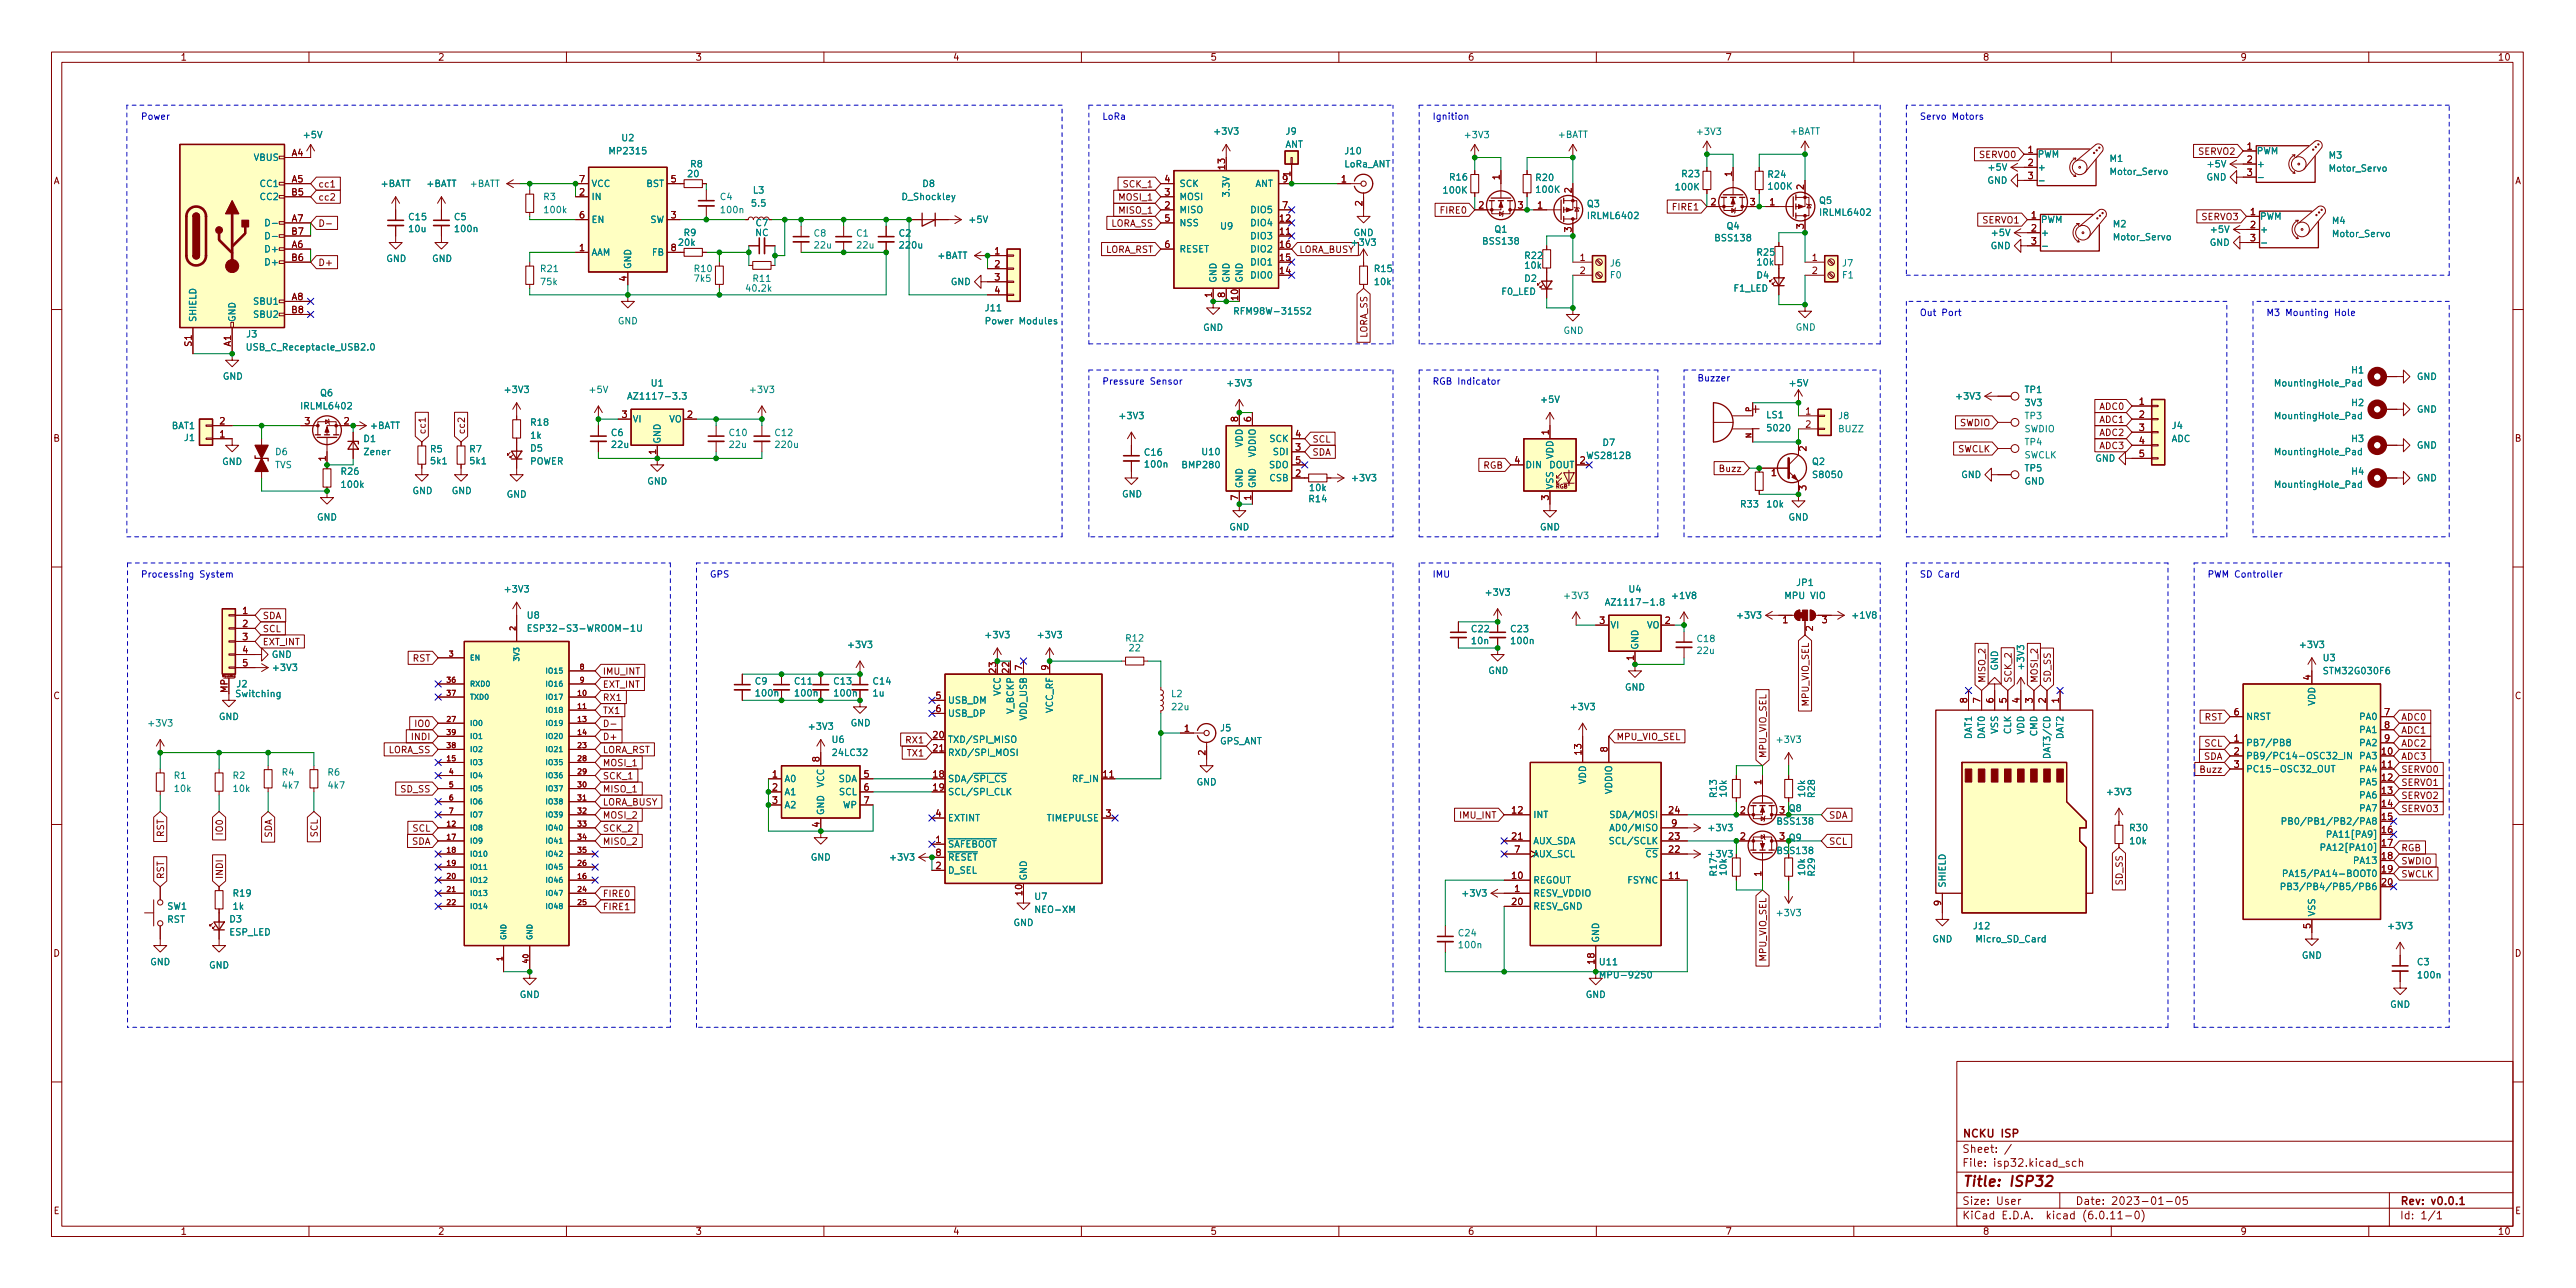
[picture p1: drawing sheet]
<svg xmlns="http://www.w3.org/2000/svg" width="500mm" height="250mm" viewBox="0 0 500 250" stroke-linecap="round" stroke-linejoin="round" font-family="sans-serif">
<defs><g id="words">
<g font-size="2.8" fill="#840000">
<text x="381" y="231">Title:</text>
<text x="390.3" y="231">ISP32</text>
</g>
<g font-size="2.5" fill="#840000">
<text x="339.7" y="80.8">+</text>
<text x="339.7" y="84.6">-</text>
</g>
<g font-size="2.1" fill="#840000">
<text x="381" y="221.3">NCKU</text>
<text x="388.6" y="221.3">ISP</text>
<text x="381" y="227">File:</text>
<text x="381" y="224.3">Sheet:</text>
<text x="387.4" y="227">isp32.kicad_sch</text>
<text x="381" y="237.2">KiCad</text>
<text x="381" y="234.4">Size:</text>
<text x="387.7" y="234.4">User</text>
<text x="388.7" y="237.2">E.D.A.</text>
<text x="397.6" y="237.2">kicad</text>
<text x="403" y="234.4">Date:</text>
<text x="404.8" y="237.2">(6.0.11-0)</text>
<text x="410" y="234.4">2023-01-05</text>
<text x="466" y="234.4">Rev:</text>
<text x="466" y="237.2">Id:</text>
<text x="470.1" y="237.2">1/1</text>
<text x="472.1" y="234.4">v0.0.1</text>
</g>
<g font-size="1.8" fill="#840000">
<text x="35" y="12.2">1</text>
<text x="85" y="12.2">2</text>
<text x="135" y="12.2">3</text>
<text x="185" y="12.2">4</text>
<text x="235" y="12.2">5</text>
<text x="285" y="12.2">6</text>
<text x="335" y="12.2">7</text>
<text x="385" y="12.2">8</text>
<text x="435" y="12.2">9</text>
<text x="485" y="12.2">10</text>
<text x="393.7" y="29.7">1</text>
<text x="436.2" y="29.1">1</text>
<text x="56.6" y="30.3">A4</text>
<text x="56.6" y="35.4">A5</text>
<text x="112.3" y="35.4">7</text>
<text x="130.1" y="35.4">5</text>
<text x="226" y="35.4">4</text>
<text x="237.9" y="33.1" transform="rotate(-90 237.9 33.1)">13</text>
<text x="248.9" y="35.4">9</text>
<text x="250.6" y="34.4" transform="rotate(-90 250.6 34.4)">1</text>
<text x="260.3" y="35.4">1</text>
<text x="291.2" y="35.1" transform="rotate(-90 291.2 35.1)">1</text>
<text x="336.3" y="34.4" transform="rotate(-90 336.3 34.4)">1</text>
<text x="384.2" y="31.1">SERVO0</text>
<text x="393.7" y="32.2">2</text>
<text x="393.7" y="34.8">3</text>
<text x="426.8" y="30.4">SERVO2</text>
<text x="436.2" y="31.6">2</text>
<text x="436.2" y="34.1">3</text>
<text x="10.4" y="36.2">A</text>
<text x="56.5" y="38">B5</text>
<text x="61.8" y="39.3">cc2</text>
<text x="61.8" y="36.8">cc1</text>
<text x="112.3" y="38">2</text>
<text x="217.1" y="39.3">MOSI_1</text>
<text x="217.1" y="41.9">MISO_1</text>
<text x="217.9" y="36.8">SCK_1</text>
<text x="226" y="40.5">2</text>
<text x="226" y="38">3</text>
<text x="248.9" y="40.5">7</text>
<text x="264.5" y="40.2" transform="rotate(-90 264.5 40.2)">2</text>
<text x="279.5" y="41.9">FIRE0</text>
<text x="287" y="40.5">2</text>
<text x="294.6" y="40.5">3</text>
<text x="298.4" y="40.5">1</text>
<text x="305.2" y="37.6" transform="rotate(-90 305.2 37.6)">2</text>
<text x="324.6" y="41.2">FIRE1</text>
<text x="332.1" y="39.9">2</text>
<text x="339.7" y="39.9">3</text>
<text x="343.5" y="39.9">1</text>
<text x="350.3" y="37" transform="rotate(-90 350.3 37)">2</text>
<text x="436.8" y="41.8">1</text>
<text x="488.4" y="36.2">A</text>
<text x="56.5" y="45.6">B7</text>
<text x="56.6" y="43">A7</text>
<text x="112.3" y="42.4">6</text>
<text x="130.1" y="42.4">3</text>
<text x="215.7" y="44.4">LORA_SS</text>
<text x="226" y="43">5</text>
<text x="248.3" y="45.6">11</text>
<text x="248.3" y="43">12</text>
<text x="305.2" y="45.2" transform="rotate(-90 305.2 45.2)">3</text>
<text x="350.3" y="44.6" transform="rotate(-90 350.3 44.6)">3</text>
<text x="384.9" y="43.8">SERVO1</text>
<text x="394.3" y="42.4">1</text>
<text x="394.3" y="44.9">2</text>
<text x="394.3" y="47.5">3</text>
<text x="427.4" y="43.1">SERVO3</text>
<text x="436.8" y="44.3">2</text>
<text x="436.8" y="46.8">3</text>
<text x="56.5" y="50.7">B6</text>
<text x="56.6" y="48.1">A6</text>
<text x="61.8" y="52">D+</text>
<text x="112.3" y="48.7">1</text>
<text x="130.1" y="48.7">8</text>
<text x="193" y="49.4">1</text>
<text x="193" y="51.9">2</text>
<text x="214.7" y="49.5">LORA_RST</text>
<text x="226" y="48.1">6</text>
<text x="248.3" y="53.2">14</text>
<text x="248.3" y="50.7">15</text>
<text x="248.3" y="48.1">16</text>
<text x="252.3" y="49.5">LORA_BUSY</text>
<text x="306.7" y="50.7">1</text>
<text x="306.7" y="53.2">2</text>
<text x="351.7" y="50.7">1</text>
<text x="351.7" y="53.2">2</text>
<text x="56.6" y="58.3">A8</text>
<text x="121.7" y="54.8" transform="rotate(-90 121.7 54.8)">4</text>
<text x="193" y="54.5">3</text>
<text x="193" y="57">4</text>
<text x="235.3" y="57.9" transform="rotate(-90 235.3 57.9)">1</text>
<text x="237.9" y="57.9" transform="rotate(-90 237.9 57.9)">8</text>
<text x="240.4" y="58.5" transform="rotate(-90 240.4 58.5)">10</text>
<text x="56.5" y="60.8">B8</text>
<text x="265.9" y="65.7" transform="rotate(-90 265.9 65.7)">LORA_SS</text>
<text x="37.2" y="67.4" transform="rotate(-90 37.2 67.4)">S1</text>
<text x="44.8" y="67.4" transform="rotate(-90 44.8 67.4)">A1</text>
<text x="42.5" y="82.4">2</text>
<text x="59" y="82.4">3</text>
<text x="66.6" y="82.4">2</text>
<text x="120.6" y="81.1">3</text>
<text x="133.3" y="81.1">2</text>
<text x="240.4" y="82.1" transform="rotate(-90 240.4 82.1)">8</text>
<text x="243" y="82.1" transform="rotate(-90 243 82.1)">6</text>
<text x="350.5" y="80.5">1</text>
<text x="350.5" y="83">2</text>
<text x="380.5" y="83.1">SWDIO</text>
<text x="407.6" y="80">ADC0</text>
<text x="407.6" y="82.5">ADC1</text>
<text x="415.2" y="78.6">1</text>
<text x="415.2" y="81.1">2</text>
<text x="415.2" y="83.7">3</text>
<text x="10.3" y="86.2">B</text>
<text x="42.5" y="84.9">1</text>
<text x="63.2" y="89.7" transform="rotate(-90 63.2 89.7)">1</text>
<text x="83" y="84.4" transform="rotate(-90 83 84.4)">cc1</text>
<text x="90.6" y="84.4" transform="rotate(-90 90.6 84.4)">cc2</text>
<text x="127.4" y="88.4" transform="rotate(-90 127.4 88.4)">1</text>
<text x="251.4" y="87.5">3</text>
<text x="251.4" y="84.9">4</text>
<text x="254.8" y="88.9">SDA</text>
<text x="254.8" y="86.3">SCL</text>
<text x="300.7" y="84.6" transform="rotate(-90 300.7 84.6)">1</text>
<text x="380.2" y="88.2">SWCLK</text>
<text x="407.6" y="87.6">ADC3</text>
<text x="407.6" y="85">ADC2</text>
<text x="415.2" y="86.2">4</text>
<text x="415.2" y="88.8">5</text>
<text x="488.3" y="86.2">B</text>
<text x="251.4" y="92.6">2</text>
<text x="251.4" y="90">5</text>
<text x="288" y="91.4">RGB</text>
<text x="294" y="90">4</text>
<text x="306.7" y="90">2</text>
<text x="333.7" y="92">Buzz</text>
<text x="343.8" y="93.2">1</text>
<text x="240.4" y="97.3" transform="rotate(-90 240.4 97.3)">7</text>
<text x="243" y="97.3" transform="rotate(-90 243 97.3)">1</text>
<text x="300.7" y="97.3" transform="rotate(-90 300.7 97.3)">3</text>
<text x="46.9" y="119.2">1</text>
<text x="46.9" y="121.8">2</text>
<text x="46.9" y="124.3">3</text>
<text x="51" y="120.6">SDA</text>
<text x="51" y="123.1">SCL</text>
<text x="51" y="125.7">EXT_INT</text>
<text x="310.5" y="121.1">3</text>
<text x="323.2" y="121.1">2</text>
<text x="346" y="121.8">1</text>
<text x="46.9" y="126.9">4</text>
<text x="46.9" y="129.4">5</text>
<text x="80.1" y="128.9">RST</text>
<text x="117" y="131.4">IMU_INT</text>
<text x="193.4" y="130.9" transform="rotate(-90 193.4 130.9)">23</text>
<text x="196" y="130.9" transform="rotate(-90 196 130.9)">22</text>
<text x="198.5" y="130.3" transform="rotate(-90 198.5 130.3)">7</text>
<text x="203.6" y="130.3" transform="rotate(-90 203.6 130.3)">9</text>
<text x="317.2" y="128.4" transform="rotate(-90 317.2 128.4)">1</text>
<text x="10.3" y="136.2">C</text>
<text x="44.2" y="134.6" transform="rotate(-90 44.2 134.6)">MP</text>
<text x="117" y="136.5">RX1</text>
<text x="117" y="133.9">EXT_INT</text>
<text x="181.6" y="135.7">5</text>
<text x="351.6" y="137.3" transform="rotate(-90 351.6 137.3)">MPU_VIO_SEL</text>
<text x="382" y="136.7" transform="rotate(-90 382 136.7)">8</text>
<text x="384.6" y="136.7" transform="rotate(-90 384.6 136.7)">7</text>
<text x="385.9" y="132.7" transform="rotate(-90 385.9 132.7)">MISO_2</text>
<text x="387.1" y="136.7" transform="rotate(-90 387.1 136.7)">6</text>
<text x="389.6" y="136.7" transform="rotate(-90 389.6 136.7)">5</text>
<text x="391" y="132.7" transform="rotate(-90 391 132.7)">SCK_2</text>
<text x="392.2" y="136.7" transform="rotate(-90 392.2 136.7)">4</text>
<text x="394.7" y="136.7" transform="rotate(-90 394.7 136.7)">3</text>
<text x="396.1" y="132.7" transform="rotate(-90 396.1 132.7)">MOSI_2</text>
<text x="397.3" y="136.7" transform="rotate(-90 397.3 136.7)">2</text>
<text x="398.6" y="132.7" transform="rotate(-90 398.6 132.7)">SD_SS</text>
<text x="399.8" y="136.7" transform="rotate(-90 399.8 136.7)">1</text>
<text x="448.7" y="132.2" transform="rotate(-90 448.7 132.2)">4</text>
<text x="488.3" y="136.2">C</text>
<text x="80.4" y="141.6">IO0</text>
<text x="117" y="139">TX1</text>
<text x="181" y="143.4">20</text>
<text x="181.6" y="138.3">6</text>
<text x="229.8" y="142.1">1</text>
<text x="428" y="140.3">RST</text>
<text x="433.7" y="144">1</text>
<text x="433.7" y="138.9">6</text>
<text x="462.9" y="138.9">7</text>
<text x="462.9" y="141.5">8</text>
<text x="462.9" y="144">9</text>
<text x="466.3" y="142.8">ADC1</text>
<text x="466.3" y="140.3">ADC0</text>
<text x="75.4" y="146.6">LORA_SS</text>
<text x="79.7" y="144.1">INDI</text>
<text x="117" y="149.2">MOSI_1</text>
<text x="117" y="146.6">LORA_RST</text>
<text x="117" y="144.1">D+</text>
<text x="159.1" y="148.1" transform="rotate(-90 159.1 148.1)">8</text>
<text x="175.7" y="144.7">RX1</text>
<text x="176" y="147.3">TX1</text>
<text x="181" y="145.9">21</text>
<text x="234.1" y="146.8" transform="rotate(-90 234.1 146.8)">2</text>
<text x="307.1" y="146.8" transform="rotate(-90 307.1 146.8)">13</text>
<text x="312.2" y="146.2" transform="rotate(-90 312.2 146.2)">8</text>
<text x="313.9" y="144.1">MPU_VIO_SEL</text>
<text x="343.4" y="147.3" transform="rotate(-90 343.4 147.3)">MPU_VIO_SEL</text>
<text x="427.9" y="147.9">SDA</text>
<text x="428" y="145.4">SCL</text>
<text x="433.7" y="146.5">2</text>
<text x="433.7" y="149.1">3</text>
<text x="462.3" y="146.5">10</text>
<text x="462.3" y="149.1">11</text>
<text x="466.3" y="147.9">ADC3</text>
<text x="466.3" y="145.4">ADC2</text>
<text x="77.6" y="154.3">SD_SS</text>
<text x="117" y="154.3">MISO_1</text>
<text x="117" y="151.7">SCK_1</text>
<text x="149.8" y="151">1</text>
<text x="149.8" y="153.5">2</text>
<text x="167.6" y="151">5</text>
<text x="167.6" y="153.5">6</text>
<text x="181" y="151">18</text>
<text x="181" y="153.5">19</text>
<text x="214" y="151">11</text>
<text x="342" y="152.6" transform="rotate(-90 342 152.6)">1</text>
<text x="427" y="150.4">Buzz</text>
<text x="462.3" y="151.6">12</text>
<text x="462.3" y="154.2">13</text>
<text x="466.3" y="150.4">SERVO0</text>
<text x="466.3" y="153">SERVO1</text>
<text x="466.3" y="155.5">SERVO2</text>
<text x="80" y="161.9">SCL</text>
<text x="117" y="161.9">SCK_2</text>
<text x="117" y="159.3">MOSI_2</text>
<text x="117" y="156.8">LORA_BUSY</text>
<text x="149.8" y="156.1">3</text>
<text x="159.1" y="160.8" transform="rotate(-90 159.1 160.8)">4</text>
<text x="167.6" y="156.1">7</text>
<text x="181.6" y="158.6">4</text>
<text x="214.6" y="158.6">3</text>
<text x="283.3" y="159.3">IMU_INT</text>
<text x="293.4" y="158">12</text>
<text x="323.8" y="158">24</text>
<text x="324.4" y="160.5">9</text>
<text x="337.8" y="158">2</text>
<text x="355.1" y="159.3">SDA</text>
<text x="462.3" y="156.7">14</text>
<text x="462.3" y="159.2">15</text>
<text x="462.3" y="161.8">16</text>
<text x="466.3" y="158.1">SERVO3</text>
<text x="32.2" y="162.6" transform="rotate(-90 32.2 162.6)">RST</text>
<text x="43.7" y="162.3" transform="rotate(-90 43.7 162.3)">IO0</text>
<text x="53.2" y="162.7" transform="rotate(-90 53.2 162.7)">SDA</text>
<text x="62.1" y="162.7" transform="rotate(-90 62.1 162.7)">SCL</text>
<text x="79.9" y="164.4">SDA</text>
<text x="117" y="164.4">MISO_2</text>
<text x="181.6" y="163.7">1</text>
<text x="181.6" y="166.2">8</text>
<text x="293.4" y="163">21</text>
<text x="294" y="165.6">7</text>
<text x="323.8" y="165.6">22</text>
<text x="323.8" y="163">23</text>
<text x="337.8" y="163">2</text>
<text x="345.4" y="163">3</text>
<text x="355.1" y="164.4">SCL</text>
<text x="462.3" y="164.3">17</text>
<text x="462.3" y="166.9">18</text>
<text x="466.3" y="165.7">RGB</text>
<text x="32.2" y="170.8" transform="rotate(-90 32.2 170.8)">RST</text>
<text x="43.7" y="170.8" transform="rotate(-90 43.7 170.8)">INDI</text>
<text x="181.6" y="168.8">2</text>
<text x="293.4" y="170.7">10</text>
<text x="294" y="173.2">1</text>
<text x="323.8" y="170.7">11</text>
<text x="342" y="170.3" transform="rotate(-90 342 170.3)">1</text>
<text x="412.6" y="172" transform="rotate(-90 412.6 172)">SD_SS</text>
<text x="462.3" y="169.4">19</text>
<text x="462.3" y="171.9">20</text>
<text x="466.3" y="170.8">SWCLK</text>
<text x="466.3" y="168.2">SWDIO</text>
<text x="117" y="174.6">FIRE0</text>
<text x="117" y="177.1">FIRE1</text>
<text x="198.5" y="174.1" transform="rotate(-90 198.5 174.1)">10</text>
<text x="293.4" y="175.7">20</text>
<text x="376.9" y="176" transform="rotate(-90 376.9 176)">9</text>
<text x="448.7" y="180.5" transform="rotate(-90 448.7 180.5)">5</text>
<text x="10.3" y="186.2">D</text>
<text x="309.6" y="187.4" transform="rotate(-90 309.6 187.4)">18</text>
<text x="343.4" y="186.8" transform="rotate(-90 343.4 186.8)">MPU_VIO_SEL</text>
<text x="488.3" y="186.2">D</text>
<text x="10.3" y="236.2">E</text>
<text x="488.3" y="236.2">E</text>
<text x="35" y="240.2">1</text>
<text x="85" y="240.2">2</text>
<text x="135" y="240.2">3</text>
<text x="185" y="240.2">4</text>
<text x="235" y="240.2">5</text>
<text x="285" y="240.2">6</text>
<text x="335" y="240.2">7</text>
<text x="385" y="240.2">8</text>
<text x="435" y="240.2">9</text>
<text x="485" y="240.2">10</text>
</g>
<g font-size="1.8" fill="#0000c2">
<text x="27.3" y="23.3">Power</text>
<text x="214" y="23.3">LoRa</text>
<text x="278.1" y="23.3">Ignition</text>
<text x="372.7" y="23.3">Servo</text>
<text x="379.1" y="23.3">Motors</text>
<text x="372.7" y="61.4">Out</text>
<text x="377.1" y="61.4">Port</text>
<text x="440.1" y="61.4">M3</text>
<text x="443.8" y="61.4">Mounting</text>
<text x="453.5" y="61.4">Hole</text>
<text x="214" y="74.7">Pressure</text>
<text x="223.3" y="74.7">Sensor</text>
<text x="278.1" y="74.7">RGB Indicator</text>
<text x="329.6" y="74.1">Buzzer</text>
<text x="27.3" y="112.2">Processing</text>
<text x="38.8" y="112.2">System</text>
<text x="137.8" y="112.2">GPS</text>
<text x="278.1" y="112.2">IMU</text>
<text x="372.7" y="112.2">SD Card</text>
<text x="428.6" y="112.2">PWM Controller</text>
</g>
<g font-size="1.8" fill="#008484">
<text x="58.7" y="27.2">+5V</text>
<text x="120.6" y="27.8">U2</text>
<text x="235.5" y="26.5">+3V3</text>
<text x="249.6" y="26.5">J9</text>
<text x="249.6" y="29.1">ANT</text>
<text x="284.1" y="27.2">+3V3</text>
<text x="302.4" y="27.2">+BATT</text>
<text x="329.2" y="26.6">+3V3</text>
<text x="347.5" y="26.5">+BATT</text>
<text x="49.2" y="31.6">VBUS</text>
<text x="118.1" y="30.3">MP2315</text>
<text x="133.3" y="34.8">20</text>
<text x="133.9" y="32.9">R8</text>
<text x="261" y="30.3">J10</text>
<text x="261" y="32.9">LoRa_ANT</text>
<text x="281.3" y="35.4">R16</text>
<text x="298" y="35.5">R20</text>
<text x="326.4" y="34.8">R23</text>
<text x="343.1" y="34.9">R24</text>
<text x="385.9" y="33.5">+5V</text>
<text x="395.6" y="31">PWM</text>
<text x="395.6" y="33.5">+</text>
<text x="409.6" y="31.8">M1</text>
<text x="409.6" y="34.4">Motor_Servo</text>
<text x="428.4" y="32.9">+5V</text>
<text x="428.4" y="35.4">GND</text>
<text x="438.2" y="30.3">PWM</text>
<text x="438.2" y="32.9">+</text>
<text x="452.1" y="31.2">M3</text>
<text x="452.1" y="33.7">Motor_Servo</text>
<text x="50.3" y="36.7">CC1</text>
<text x="50.3" y="39.2">CC2</text>
<text x="73.8" y="36.7">+BATT</text>
<text x="82.7" y="36.7">+BATT</text>
<text x="91.1" y="36.7">+BATT</text>
<text x="105.4" y="39.2">R3</text>
<text x="105.4" y="41.8">100k</text>
<text x="114.8" y="39.2">IN</text>
<text x="114.8" y="36.7">VCC</text>
<text x="125.4" y="36.7">BST</text>
<text x="139.7" y="39.2">C4</text>
<text x="139.7" y="41.8">100n</text>
<text x="145.7" y="40.5">5.5</text>
<text x="146.1" y="38">L3</text>
<text x="175" y="39.2">D_Shockley</text>
<text x="179" y="36.7">D8</text>
<text x="229" y="41.8">MISO</text>
<text x="229" y="39.2">MOSI</text>
<text x="229" y="36.7">SCK</text>
<text x="239.1" y="38.4" transform="rotate(-90 239.1 38.4)">3.3V</text>
<text x="242.7" y="41.8">DIO5</text>
<text x="243.7" y="36.7">ANT</text>
<text x="280" y="38">100K</text>
<text x="298" y="37.8">100K</text>
<text x="308.1" y="40.6">Q3</text>
<text x="325.1" y="37.3">100K</text>
<text x="343.1" y="37.2">100K</text>
<text x="353.2" y="40">Q5</text>
<text x="385.9" y="36.1">GND</text>
<text x="51.2" y="44.3">D-</text>
<text x="51.2" y="46.8">D-</text>
<text x="79.2" y="43.1">C15</text>
<text x="79.2" y="45.5">10u</text>
<text x="88.1" y="43.1">C5</text>
<text x="88.1" y="45.5">100n</text>
<text x="114.8" y="43.7">EN</text>
<text x="126.2" y="43.7">SW</text>
<text x="132.7" y="46.2">R9</text>
<text x="146.6" y="46.2">NC</text>
<text x="146.6" y="44.3">C7</text>
<text x="157.9" y="46.3">C8</text>
<text x="166.2" y="46.3">C1</text>
<text x="174.4" y="46.3">C2</text>
<text x="188" y="43.7">+5V</text>
<text x="229" y="44.3">NSS</text>
<text x="236.9" y="44.9">U9</text>
<text x="242.7" y="46.8">DIO3</text>
<text x="242.7" y="44.3">DIO4</text>
<text x="262.8" y="46.2">GND</text>
<text x="287.7" y="47.9">BSS138</text>
<text x="290.1" y="45.6">Q1</text>
<text x="308.1" y="42.9">IRLML6402</text>
<text x="332.8" y="47.2">BSS138</text>
<text x="335.2" y="44.9">Q4</text>
<text x="353.2" y="42.3">IRLML6402</text>
<text x="386.5" y="46.2">+5V</text>
<text x="396.3" y="43.7">PWM</text>
<text x="396.3" y="46.2">+</text>
<text x="410.2" y="44.5">M2</text>
<text x="410.2" y="47.1">Motor_Servo</text>
<text x="429" y="45.6">+5V</text>
<text x="438.8" y="43">PWM</text>
<text x="438.8" y="45.6">+</text>
<text x="452.8" y="43.9">M4</text>
<text x="452.8" y="46.4">Motor_Servo</text>
<text x="51.2" y="49.4">D+</text>
<text x="51.2" y="51.9">D+</text>
<text x="75" y="51.2">GND</text>
<text x="83.8" y="51.2">GND</text>
<text x="104.8" y="53.2">R21</text>
<text x="114.8" y="50">AAM</text>
<text x="122.9" y="52.3" transform="rotate(-90 122.9 52.3)">GND</text>
<text x="126.5" y="50">FB</text>
<text x="131.6" y="48.1">20k</text>
<text x="134.6" y="53.2">R10</text>
<text x="157.9" y="48.6">22u</text>
<text x="166.2" y="48.6">22u</text>
<text x="174.4" y="48.6">220u</text>
<text x="181.9" y="50.7">+BATT</text>
<text x="229" y="49.4">RESET</text>
<text x="242.7" y="51.9">DIO1</text>
<text x="242.7" y="49.4">DIO2</text>
<text x="262.2" y="48.1">+3V3</text>
<text x="266.7" y="53.2">R15</text>
<text x="295.9" y="50.7">R22</text>
<text x="295.9" y="52.6">10k</text>
<text x="312.5" y="52.1">J6</text>
<text x="341" y="50">R25</text>
<text x="341" y="51.9">10k</text>
<text x="357.6" y="52.1">J7</text>
<text x="386.5" y="48.8">GND</text>
<text x="429" y="48.1">GND</text>
<text x="49.1" y="59.5">SBU1</text>
<text x="104.8" y="55.7">75k</text>
<text x="134.6" y="55.1">7k5</text>
<text x="144.6" y="57">40.2k</text>
<text x="146" y="55.1">R11</text>
<text x="184.6" y="55.7">GND</text>
<text x="236.6" y="55" transform="rotate(-90 236.6 55)">GND</text>
<text x="239.1" y="55" transform="rotate(-90 239.1 55)">GND</text>
<text x="241.7" y="55" transform="rotate(-90 241.7 55)">GND</text>
<text x="242.7" y="54.5">DIO0</text>
<text x="266.7" y="55.7">10k</text>
<text x="291.5" y="57.6">F0_LED</text>
<text x="295.9" y="55.1">D2</text>
<text x="312.5" y="54.4">F0</text>
<text x="336.6" y="57">F1_LED</text>
<text x="341" y="54.5">D4</text>
<text x="357.6" y="54.4">F1</text>
<text x="38.5" y="62.6" transform="rotate(-90 38.5 62.6)">SHIELD</text>
<text x="46.1" y="62.6" transform="rotate(-90 46.1 62.6)">GND</text>
<text x="47.7" y="65.9">J3</text>
<text x="49.1" y="62.1">SBU2</text>
<text x="119.9" y="63.4">GND</text>
<text x="191.1" y="60.8">J11</text>
<text x="191.1" y="63.4">Power</text>
<text x="197.9" y="63.4">Modules</text>
<text x="233.6" y="64.6">GND</text>
<text x="239.4" y="61.5">RFM98W-315S2</text>
<text x="303.6" y="65.2">GND</text>
<text x="348.6" y="64.6">GND</text>
<text x="47.6" y="68.4">USB_C_Receptacle_USB2.0</text>
<text x="43.2" y="74.1">GND</text>
<text x="62.1" y="77.3">Q6</text>
<text x="97.7" y="76.7">+3V3</text>
<text x="114.2" y="76.7">+5V</text>
<text x="121.7" y="78">AZ1117-3.3</text>
<text x="126.3" y="75.4">U1</text>
<text x="145.3" y="76.7">+3V3</text>
<text x="238" y="75.4">+3V3</text>
<text x="347.2" y="75.4">+5V</text>
<text x="379.6" y="78">+3V3</text>
<text x="393.1" y="76.7">TP1</text>
<text x="441.5" y="75.4">MountingHole_Pad</text>
<text x="456.5" y="72.9">H1</text>
<text x="469.3" y="74.2">GND</text>
<text x="33.3" y="83.7">BAT1</text>
<text x="58.2" y="79.9">IRLML6402</text>
<text x="71.8" y="83.7">+BATT</text>
<text x="102.9" y="83">R18</text>
<text x="122.8" y="82.4">VI</text>
<text x="129.9" y="82.4">VO</text>
<text x="217.1" y="81.8">+3V3</text>
<text x="299" y="78.6">+5V</text>
<text x="342.9" y="81.6">LS1</text>
<text x="356.9" y="81.8">J8</text>
<text x="393.1" y="81.8">TP3</text>
<text x="393.1" y="79.2">3V3</text>
<text x="421.6" y="83.7">J4</text>
<text x="441.5" y="81.8">MountingHole_Pad</text>
<text x="456.5" y="79.2">H2</text>
<text x="469.3" y="80.5">GND</text>
<text x="35.6" y="86">J1</text>
<text x="53.3" y="88.8">D6</text>
<text x="70.5" y="86.2">D1</text>
<text x="70.5" y="88.8">Zener</text>
<text x="83.4" y="88.2">R5</text>
<text x="91" y="88.2">R7</text>
<text x="102.9" y="88.1">D5</text>
<text x="102.9" y="85.6">1k</text>
<text x="118.5" y="85.1">C6</text>
<text x="118.5" y="87.4">22u</text>
<text x="128.7" y="86.2" transform="rotate(-90 128.7 86.2)">GND</text>
<text x="141.4" y="85.1">C10</text>
<text x="141.4" y="87.4">22u</text>
<text x="150.3" y="85.1">C12</text>
<text x="150.3" y="87.4">220u</text>
<text x="222.1" y="88.9">C16</text>
<text x="233.2" y="88.8">U10</text>
<text x="241.7" y="86.9" transform="rotate(-90 241.7 86.9)">VDD</text>
<text x="244.2" y="88.9" transform="rotate(-90 244.2 88.9)">VDDIO</text>
<text x="246.4" y="86.2">SCK</text>
<text x="247.1" y="88.8">SDI</text>
<text x="302" y="89.2" transform="rotate(-90 302 89.2)">VDD</text>
<text x="308" y="89.5">WS2812B</text>
<text x="311.1" y="87">D7</text>
<text x="342.9" y="84.1">5020</text>
<text x="356.9" y="84.3">BUZZ</text>
<text x="393.1" y="86.9">TP4</text>
<text x="393.1" y="89.4">SWCLK</text>
<text x="393.1" y="84.3">SWDIO</text>
<text x="421.6" y="86.2">ADC</text>
<text x="441.5" y="88.8">MountingHole_Pad</text>
<text x="456.5" y="86.2">H3</text>
<text x="469.3" y="87.5">GND</text>
<text x="43.1" y="90.7">GND</text>
<text x="53.3" y="91.3">TVS</text>
<text x="66" y="92.6">R26</text>
<text x="66" y="95.1">100k</text>
<text x="83.4" y="90.5">5k1</text>
<text x="91" y="90.5">5k1</text>
<text x="102.9" y="90.6">POWER</text>
<text x="125.6" y="94.5">GND</text>
<text x="222.1" y="91.2">100n</text>
<text x="229.3" y="91.3">BMP280</text>
<text x="241.7" y="94.8" transform="rotate(-90 241.7 94.8)">GND</text>
<text x="244.2" y="94.8" transform="rotate(-90 244.2 94.8)">GND</text>
<text x="246.4" y="91.3">SDO</text>
<text x="246.4" y="93.8">CSB</text>
<text x="254.1" y="95.7">10k</text>
<text x="262.3" y="93.8">+3V3</text>
<text x="296.2" y="91.3">DIN</text>
<text x="300.8" y="91.3">DOUT</text>
<text x="302" y="95.1" transform="rotate(-90 302 95.1)">VSS</text>
<text x="351.8" y="90.7">Q2</text>
<text x="351.8" y="93.2">S8050</text>
<text x="380.8" y="93.2">GND</text>
<text x="393.1" y="91.9">TP5</text>
<text x="393.1" y="94.5">GND</text>
<text x="406.8" y="90">GND</text>
<text x="441.5" y="95.1">MountingHole_Pad</text>
<text x="456.5" y="92.6">H4</text>
<text x="469.3" y="93.8">GND</text>
<text x="61.5" y="101.5">GND</text>
<text x="80" y="96.3">GND</text>
<text x="87.7" y="96.3">GND</text>
<text x="98.3" y="97">GND</text>
<text x="217.8" y="97">GND</text>
<text x="254" y="97.9">R14</text>
<text x="337.8" y="98.9">R33</text>
<text x="342.9" y="98.9">10k</text>
<text x="347.2" y="101.5">GND</text>
<text x="238.7" y="103.4">GND</text>
<text x="299" y="103.4">GND</text>
<text x="97.7" y="115.4">+3V3</text>
<text x="288.2" y="116.1">+3V3</text>
<text x="303.5" y="116.7">+3V3</text>
<text x="311.6" y="118">AZ1117-1.8</text>
<text x="316.2" y="115.4">U4</text>
<text x="324.4" y="116.7">+1V8</text>
<text x="346.4" y="116.7">MPU</text>
<text x="348.7" y="114.2">JP1</text>
<text x="351.6" y="116.7">VIO</text>
<text x="102.2" y="120.5">U8</text>
<text x="102.2" y="123">ESP32-S3-WROOM-1U</text>
<text x="191.1" y="124.3">+3V3</text>
<text x="201.2" y="124.3">+3V3</text>
<text x="218.4" y="125">R12</text>
<text x="285.5" y="123.2">C22</text>
<text x="285.5" y="125.5">10n</text>
<text x="293.2" y="123.2">C23</text>
<text x="293.2" y="125.5">100n</text>
<text x="312.7" y="122.4">VI</text>
<text x="319.8" y="122.4">VO</text>
<text x="329.4" y="125.1">C18</text>
<text x="337" y="120.5">+3V3</text>
<text x="359.4" y="120.5">+1V8</text>
<text x="52.7" y="128.1">GND</text>
<text x="52.7" y="130.7">+3V3</text>
<text x="164.4" y="126.2">+3V3</text>
<text x="219.1" y="126.9">22</text>
<text x="288.9" y="131.3">GND</text>
<text x="318.5" y="126.2" transform="rotate(-90 318.5 126.2)">GND</text>
<text x="329.4" y="127.4">22u</text>
<text x="388.4" y="130.3" transform="rotate(-90 388.4 130.3)">GND</text>
<text x="393.5" y="130.3" transform="rotate(-90 393.5 130.3)">+3V3</text>
<text x="446.3" y="126.2">+3V3</text>
<text x="451" y="128.8">U3</text>
<text x="451" y="131.3">STM32G030F6</text>
<text x="45.6" y="135.7">Switching</text>
<text x="45.8" y="133.8">J2</text>
<text x="146.5" y="133.3">C9</text>
<text x="146.5" y="135.6">100n</text>
<text x="154.1" y="133.3">C11</text>
<text x="154.1" y="135.6">100n</text>
<text x="161.7" y="133.3">C13</text>
<text x="161.7" y="135.6">100n</text>
<text x="169.3" y="133.3">C14</text>
<text x="169.3" y="135.6">1u</text>
<text x="184" y="137">USB_DM</text>
<text x="194.7" y="135.2" transform="rotate(-90 194.7 135.2)">VCC</text>
<text x="227.3" y="135.7">L2</text>
<text x="315.5" y="134.5">GND</text>
<text x="450" y="137.1" transform="rotate(-90 450 137.1)">VDD</text>
<text x="28.5" y="141.5">+3V3</text>
<text x="42.4" y="140.2">GND</text>
<text x="156.8" y="142.1">+3V3</text>
<text x="165.1" y="141.4">GND</text>
<text x="184" y="139.6">USB_DP</text>
<text x="197.2" y="138.7" transform="rotate(-90 197.2 138.7)">V_BCKP</text>
<text x="199.8" y="140" transform="rotate(-90 199.8 140)">VDD_USB</text>
<text x="204.9" y="138.5" transform="rotate(-90 204.9 138.5)">VCC_RF</text>
<text x="227.3" y="138.3">22u</text>
<text x="236.9" y="142.4">J5</text>
<text x="304.7" y="138.3">+3V3</text>
<text x="383.3" y="143.6" transform="rotate(-90 383.3 143.6)">DAT1</text>
<text x="385.8" y="143.6" transform="rotate(-90 385.8 143.6)">DAT0</text>
<text x="388.4" y="142.6" transform="rotate(-90 388.4 142.6)">VSS</text>
<text x="390.9" y="142.6" transform="rotate(-90 390.9 142.6)">CLK</text>
<text x="393.5" y="142.7" transform="rotate(-90 393.5 142.7)">VDD</text>
<text x="396" y="143.1" transform="rotate(-90 396 143.1)">CMD</text>
<text x="401.1" y="143.6" transform="rotate(-90 401.1 143.6)">DAT2</text>
<text x="436.1" y="140.2">NRST</text>
<text x="458.1" y="140.2">PA0</text>
<text x="458.1" y="142.7">PA1</text>
<text x="161.4" y="144.6">U6</text>
<text x="161.4" y="147.2">24LC32</text>
<text x="184" y="144.6">TXD/SPI_MISO</text>
<text x="184" y="147.2">RXD/SPI_MOSI</text>
<text x="236.9" y="144.9">GPS_ANT</text>
<text x="344.7" y="144.6">+3V3</text>
<text x="398.5" y="147.5" transform="rotate(-90 398.5 147.5)">DAT3/CD</text>
<text x="436.1" y="145.3">PB7/PB8</text>
<text x="436.1" y="147.8">PB9/PC14-OSC32_IN</text>
<text x="458.1" y="147.8">PA3</text>
<text x="458.1" y="145.3">PA2</text>
<text x="33.7" y="151.6">R1</text>
<text x="33.7" y="154.2">10k</text>
<text x="45.1" y="151.6">R2</text>
<text x="45.1" y="154.2">10k</text>
<text x="54.6" y="151">R4</text>
<text x="54.6" y="153.5">4k7</text>
<text x="63.5" y="151">R6</text>
<text x="63.5" y="153.5">4k7</text>
<text x="152.3" y="152.3">A0</text>
<text x="152.3" y="154.8">A1</text>
<text x="160.4" y="153" transform="rotate(-90 160.4 153)">VCC</text>
<text x="162.8" y="152.3">SDA</text>
<text x="162.8" y="154.8">SCL</text>
<text x="184" y="152.3">SDA/~{SPI_CS}</text>
<text x="184" y="154.8">SCL/SPI_CLK</text>
<text x="208.1" y="152.3">RF_IN</text>
<text x="232.3" y="152.9">GND</text>
<text x="308.4" y="152.4" transform="rotate(-90 308.4 152.4)">VDD</text>
<text x="313.4" y="154.3" transform="rotate(-90 313.4 154.3)">VDDIO</text>
<text x="333.8" y="155.1" transform="rotate(-90 333.8 155.1)">R13</text>
<text x="335.7" y="154.9" transform="rotate(-90 335.7 154.9)">10k</text>
<text x="350.9" y="154.9" transform="rotate(-90 350.9 154.9)">10k</text>
<text x="352.8" y="155.1" transform="rotate(-90 352.8 155.1)">R28</text>
<text x="408.9" y="154.8">+3V3</text>
<text x="436.1" y="150.4">PC15-OSC32_OUT</text>
<text x="458.1" y="150.4">PA4</text>
<text x="458.1" y="152.9">PA5</text>
<text x="458.1" y="155.4">PA6</text>
<text x="152.3" y="157.3">A2</text>
<text x="160.4" y="158.3" transform="rotate(-90 160.4 158.3)">GND</text>
<text x="163.6" y="157.3">WP</text>
<text x="184" y="159.9">EXTINT</text>
<text x="203.2" y="159.9">TIMEPULSE</text>
<text x="297.7" y="159.2">INT</text>
<text x="312.4" y="159.2">SDA/MOSI</text>
<text x="312.4" y="161.8">AD0/MISO</text>
<text x="331.5" y="161.8">+3V3</text>
<text x="344.9" y="160.5">BSS138</text>
<text x="413.4" y="161.8">R30</text>
<text x="442.8" y="160.5">PB0/PB1/PB2/PA8</text>
<text x="458.1" y="158">PA7</text>
<text x="157.4" y="167.5">GND</text>
<text x="172.6" y="167.5">+3V3</text>
<text x="184" y="165">~{SAFEBOOT}</text>
<text x="184" y="167.5">~{RESET}</text>
<text x="297.7" y="164.3">AUX_SDA</text>
<text x="297.7" y="166.9">AUX_SCL</text>
<text x="312.3" y="164.3">SCL/SCLK</text>
<text x="319.4" y="166.9">~{CS}</text>
<text x="331.5" y="166.9">+3V3</text>
<text x="344.9" y="166.2">BSS138</text>
<text x="413.4" y="164.3">10k</text>
<text x="450.4" y="165.6">PA12[PA10]</text>
<text x="451.6" y="163.1">PA11[PA9]</text>
<text x="184" y="170">D_SEL</text>
<text x="199.8" y="171" transform="rotate(-90 199.8 171)">GND</text>
<text x="297.7" y="171.9">REGOUT</text>
<text x="315.9" y="171.9">FSYNC</text>
<text x="333.8" y="170.3" transform="rotate(-90 333.8 170.3)">R17</text>
<text x="335.7" y="170.2" transform="rotate(-90 335.7 170.2)">10k</text>
<text x="350.9" y="170.2" transform="rotate(-90 350.9 170.2)">10k</text>
<text x="352.8" y="170.3" transform="rotate(-90 352.8 170.3)">R29</text>
<text x="378.2" y="172.4" transform="rotate(-90 378.2 172.4)">SHIELD</text>
<text x="442.6" y="173.2">PB3/PB4/PB5/PB6</text>
<text x="443.1" y="170.7">PA15/PA14-BOOT0</text>
<text x="456.8" y="168.1">PA13</text>
<text x="32.4" y="177">SW1</text>
<text x="32.4" y="179.6">RST</text>
<text x="44.5" y="179.5">D3</text>
<text x="45.1" y="174.5">R19</text>
<text x="45.1" y="177">1k</text>
<text x="200.8" y="175.1">U7</text>
<text x="200.8" y="177.7">NEO-XM</text>
<text x="283.7" y="174.5">+3V3</text>
<text x="297.7" y="174.5">RESV_VDDIO</text>
<text x="297.7" y="177">RESV_GND</text>
<text x="344.7" y="178.3">+3V3</text>
<text x="450" y="178" transform="rotate(-90 450 178)">VSS</text>
<text x="44.5" y="182">ESP_LED</text>
<text x="196.7" y="180.2">GND</text>
<text x="283" y="182.2">C24</text>
<text x="283" y="184.5">100n</text>
<text x="310.9" y="183.1" transform="rotate(-90 310.9 183.1)">GND</text>
<text x="375.2" y="183.4">GND</text>
<text x="383" y="180.8">J12</text>
<text x="383.5" y="183.4">Micro_SD_Card</text>
<text x="463.5" y="180.8">+3V3</text>
<text x="29.1" y="187.8">GND</text>
<text x="40.5" y="188.5">GND</text>
<text x="310.4" y="187.8">U11</text>
<text x="310.4" y="190.4">MPU-9250</text>
<text x="446.9" y="186.5">GND</text>
<text x="469.3" y="187.8">C3</text>
<text x="469.3" y="190.4">100n</text>
<text x="100.9" y="194.2">GND</text>
<text x="307.9" y="194.2">GND</text>
<text x="464.1" y="196.1">GND</text>
</g>
<g font-size="1.8" fill="#008400">
<text x="345.4" y="158">3 Q8</text>
<text x="347.3" y="163.7">Q9</text>
</g>
<g font-size="1.4" fill="#840000">
<text x="340.1" y="80.1" transform="rotate(-90 340.1 80.1)">P</text>
<text x="100.1" y="122.6" transform="rotate(-90 100.1 122.6)">2</text>
<text x="87.1" y="127.5">3</text>
<text x="112.5" y="130">8</text>
<text x="86.6" y="132.6">36</text>
<text x="86.6" y="135.1">37</text>
<text x="112" y="135.1">10</text>
<text x="112" y="137.6">11</text>
<text x="112.5" y="132.6">9</text>
<text x="86.6" y="140.2">27</text>
<text x="86.6" y="142.7">39</text>
<text x="112" y="140.2">13</text>
<text x="112" y="142.7">14</text>
<text x="86.6" y="147.8">15</text>
<text x="86.6" y="145.3">38</text>
<text x="112" y="145.3">23</text>
<text x="112" y="147.8">28</text>
<text x="87.1" y="150.3">4</text>
<text x="87.1" y="152.9">5</text>
<text x="87.1" y="155.4">6</text>
<text x="112" y="150.3">29</text>
<text x="112" y="152.9">30</text>
<text x="112" y="155.4">31</text>
<text x="86.6" y="160.5">12</text>
<text x="87.1" y="158">7</text>
<text x="112" y="158">32</text>
<text x="112" y="160.5">33</text>
<text x="86.6" y="163">17</text>
<text x="86.6" y="165.6">18</text>
<text x="112" y="163">34</text>
<text x="112" y="165.6">35</text>
<text x="86.6" y="168.1">19</text>
<text x="86.6" y="170.7">20</text>
<text x="86.6" y="173.2">21</text>
<text x="112" y="170.7">16</text>
<text x="112" y="173.2">24</text>
<text x="112" y="168.1">26</text>
<text x="86.6" y="175.7">22</text>
<text x="112" y="175.7">25</text>
<text x="97.5" y="186.7" transform="rotate(-90 97.5 186.7)">1</text>
<text x="102.6" y="187.2" transform="rotate(-90 102.6 187.2)">40</text>
</g>
<g font-size="1.4" fill="#008484">
<text x="91.2" y="128.6">EN</text>
<text x="101.1" y="128.5" transform="rotate(-90 101.1 128.5)">3V3</text>
<text x="105.8" y="131.1">IO15</text>
<text x="91.2" y="133.6">RXD0</text>
<text x="91.2" y="136.2">TXD0</text>
<text x="105.8" y="136.2">IO17</text>
<text x="105.8" y="133.6">IO16</text>
<text x="91.2" y="141.3">IO0</text>
<text x="91.2" y="143.8">IO1</text>
<text x="105.8" y="138.7">IO18</text>
<text x="105.8" y="141.3">IO19</text>
<text x="105.8" y="143.8">IO20</text>
<text x="91.2" y="148.9">IO3</text>
<text x="91.2" y="146.3">IO2</text>
<text x="105.8" y="146.3">IO21</text>
<text x="105.8" y="148.9">IO35</text>
<text x="91.2" y="151.4">IO4</text>
<text x="91.2" y="154">IO5</text>
<text x="105.8" y="151.4">IO36</text>
<text x="105.8" y="154">IO37</text>
<text x="91.2" y="161.6">IO8</text>
<text x="91.2" y="156.5">IO6</text>
<text x="91.2" y="159">IO7</text>
<text x="105.8" y="156.5">IO38</text>
<text x="105.8" y="159">IO39</text>
<text x="105.8" y="161.6">IO40</text>
<text x="91.2" y="164.1">IO9</text>
<text x="91.2" y="166.7">IO10</text>
<text x="105.8" y="164.1">IO41</text>
<text x="105.8" y="166.7">IO42</text>
<text x="91.2" y="169.2">IO11</text>
<text x="91.2" y="171.7">IO12</text>
<text x="105.8" y="171.7">IO46</text>
<text x="105.8" y="169.2">IO45</text>
<text x="91.2" y="174.3">IO13</text>
<text x="91.2" y="176.8">IO14</text>
<text x="105.8" y="174.3">IO47</text>
<text x="105.8" y="176.8">IO48</text>
<text x="98.6" y="182.6" transform="rotate(-90 98.6 182.6)">GND</text>
<text x="103.7" y="182.6" transform="rotate(-90 103.7 182.6)">GND</text>
</g>
<text font-size="1.1" fill="#840000" x="302.1" y="95.1">RGB</text>
<text font-size=".5" fill="#840000" x="43.1" y="131.6">Mounting</text>
</g></defs>
<path d="M0 .1h500v250h-500z" fill="#fff" stroke="#fff" stroke-width=".19"/>
<g fill="none" stroke="#840000" stroke-width=".19">
<path d="M10 10.1h480v230h-480zM12 12.1h476v226h-476zM60 10.1v2M110 10.1v2M160 10.1v2M210 10.1v2M260 10.1v2M310 10.1v2M360 10.1v2M410 10.1v2M460 10.1v2M54.2 38h1v.5h-1z"/>
<path d="M54.2 35.4h1v.5h-1zM54.2 30.3h1v.5h-1zM55.2 35.7h5.1M55.2 38.2h5.1M60.3 28l-.7 1.3M60.3 28v2.6h-5.1M60.3 28l.8 1.3M61.4 36.9h4.7v2.6h-4.7l-1.1-1.3zM61.4 34.4h4.7v2.5h-4.7l-1.1-1.2zM64.2 36.3h.8M76.8 38.2l-.7 1.3M76.8 38.2v4.6"/>
<path d="M76.8 38.2l.8 1.3M85.7 38.2l-.7 1.3M85.7 38.2v4.6M85.7 38.2l.8 1.3M98.4 35.7h2.6M98.4 35.7l1.3 .7M99.7 34.9l-1.3 .8M102.9 36.9v.8M111.8 35.7h2.5M111.8 38.2h2.5M129.5 35.7h3.3M136.4 35.7h.8"/>
<path d="M137.2 36.9v2.1M137.2 40v2M216.3 36.9h8l1.1 1.3-1.1 1.3h-8zM216.3 39.5h8l1.1 1.2-1.1 1.3h-8zM217.1 34.4h7.2l1.1 1.3-1.1 1.2h-7.2zM225.4 35.7h2.6M225.4 38.2h2.6M238.1 28l-.7 1.3M238.1 28v5.1M238.1 28l.8 1.3M250.7 30.6h.3v1.3h-.3zM250.8 31.9v3.8h-2.5"/>
<path d="M259.7 35.7h4.6M264.8 37.4v4.6h1.3l-1.3 1.3-1.3-1.3h1.3M278.7 39.5h6.6l1.1 1.2-1.1 1.3h-6.6zM286.4 28v2.6M286.4 33.1v.8M286.4 37.4v.8M286.4 28l-.8 1.3M286.4 28l.7 1.3M289.7 39v2.5h3.5v-2.5M291.5 39v1.7h-5.1M291.5 33.1v5.4M296.5 33.1v.8"/>
<path d="M296.5 37.4v.8M303.7 39h2.5v3.5h-2.5M305.4 35.7v5h-1.7M305.4 28v2.6M305.4 28l-.7 1.3M305.4 28l.8 1.3M323.8 38.8h6.6l1.1 1.3-1.1 1.3h-6.6zM331.5 27.4l-.8 1.3M331.5 27.4v2.6M331.5 32.5v.8M331.5 36.8v.8M331.5 27.4l.7 1.3"/>
<path d="M334.8 38.3v2.6h3.5v-2.6M336.5 38.3v1.8h-5M336.5 32.5v5.3M341.6 32.5v.8M341.6 36.8v.8M348.7 38.3h2.6v3.6h-2.6M350.5 35v5.1h-1.8M350.5 27.4v2.6M350.5 27.4l-.7 1.3M350.5 27.4l.8 1.3M350.8 39.6l1 .3M351.3 39.7l.4 .7h-.8z"/>
<path d="M383.4 28.7h8.6l1.1 1.3-1.1 1.2h-8.6zM390.5 32.5h5.1M390.5 32.5l1.3 .8M391.8 35v-1.2l-1.3 1.2 1.3 1.3v-1.3h3.8M391.8 31.7l-1.3 .8M393.1 30h2.5M402.6 30.7h.5M402.7 34.3h.4M403 33.9l.1 .4M403.1 30.7a1.93 1.93 0 0 0-1.2 1.8 1.93 1.93 0 0 0 1.2 1.8M403.1 30.7l-.1 .4M403.2 31.2l3.8-3.2a.94 .94 0 0 1 1.1 .2 .94 .94 0 0 1 .2 1.1l-3.4 4.2"/>
<path d="M426 28h8.5l1.1 1.3-1.1 1.3h-8.5zM433.1 31.9l1.2 .7M433.1 31.9h5M434.3 34.4v-1.3l-1.2 1.3 1.2 1.3v-1.3h3.8M434.3 31.1l-1.2 .8M435.6 29.3h2.5M445.1 30.1h.5M445.3 33.6h.3M445.5 33.3l.1 .3M445.6 30.1a1.93 1.93 0 0 0-1.1 1.8 1.93 1.93 0 0 0 1.1 1.7M445.6 30.1l-.1 .4M445.8 30.6l3.8-3.2a.94 .94 0 0 1 1.1 .2 .94 .94 0 0 1 .1 1.1l-3.4 4.2"/>
<path d="M54.2 58.3h1v.5h-1zM54.2 50.7h1v.5h-1zM54.2 48.1h1v.5h-1zM54.2 45.6h1v.5h-1zM54.2 43h1v.5h-1zM55.2 50.9h5.1M55.2 48.4h5.1M55.2 43.3h5.1M55.2 58.5h5.1M55.2 45.8h5.1M61.4 42h4.1v2.6h-4.1l-1.1-1.3zM61.4 49.6h4.1v2.6h-4.1l-1.1-1.3z"/>
<path d="M62.1 42.7a.64 .64 0 0 1 .8 .6 .64 .64 0 0 1-.8 .7zM63.4 43.5h1M76.8 43.8v3.3h1.3l-1.3 1.3-1.2-1.3h1.2M85.7 43.8v3.3h1.3l-1.3 1.3-1.2-1.3h1.2M102.9 41.3v.7M102.9 50.9v.8M102.9 55.2v.8M111.8 42.7h2.5M111.8 49h2.5M121.9 57.3v1.2h1.3l-1.3 1.3-1.3-1.3h1.3M121.9 52.8v2.6M129.5 42.7h2.6"/>
<path d="M129.5 49h3.3M136.4 49h.8M139.7 50.9v.8M139.7 55.2v.8M144.8 42.7h.5l.1-.4 .4-.2 .4 .2 .1 .4 .1-.4 .3-.1 .4 .1 .2 .4 .2-.5h.5l.2 .1 .1 .4 .2-.4 .3-.2 .4 .2 .2 .4h.5M145.4 47.7h2M145.4 51.5h.8M148.5 47.7h2M149.7 51.5h.8M155.6 43.9v2.1M155.6 47v2M163.8 43.9v2.1"/>
<path d="M163.8 47v2M172.1 43.9v2.1M172.1 47v2M176.5 42.7h10.2M185.4 41.9l1.3 .8M186.7 42.7l-1.3 .7M189.2 49.6h6.4M189.2 49.6l1.3 .8M190.5 54.7v-1.3l-1.3 1.3 1.3 1.3v-1.3h5.1M190.5 48.9l-1.3 .7M191.8 52.2h3.8M191.8 57.3h3.8"/>
<path d="M195.6 57.1h1.2v.3h-1.2zM195.6 54.6h1.2v.2h-1.2zM195.6 52.1h1.2v.2h-1.2zM195.6 49.5h1.2v.3h-1.2zM213.9 47.1h10.4l1.1 1.3-1.1 1.2h-10.4zM214.9 42h9.4l1.1 1.3-1.1 1.3h-9.4zM225.4 40.7h2.6M225.4 48.4h2.6M225.4 43.3h2.6M235.6 56v3.8h1.3l-1.3 1.3-1.3-1.3h1.3M238.1 56v2.5M240.7 56v2.5"/>
<path d="M248.3 40.7h2.5M248.3 50.9h2.5M248.3 53.4h2.5M248.3 48.4h2.5M248.3 43.3h2.5M248.3 45.8h2.5M249.8 45.5h.7M251.9 47.1h11.9v2.5h-11.9l-1.1-1.2zM263.5 57.1l1.3-1.1 1.3 1.1v9.4h-2.6zM264.8 48.4l-.8 1.2M264.8 48.4v3.3M264.8 55.2v.8"/>
<path d="M264.8 48.4l.8 1.2M291.2 41.1l.6 .4-.6 .4zM292 41l-.3 1M293.2 40.7h3.3M297.8 40.7h5.3M299.1 54.8l-.5 .6v-.3v.3h.2M299.6 55.4l-.5 .5v-.3v.3h.2M300.4 47.7v.8M300.4 52.1v5.8M305.4 59.8v1.3h1.3l-1.3 1.2-1.2-1.2h1.2M305.4 42.5v3.3M305.4 50.9h3.8"/>
<path d="M305.4 53.4h3.8M305.7 40.2l1 .3M306.2 40.4l.4 .6h-.8zM310 53.1l.8 .9M310 50.6l.8 .8M310.2 52.9l.8 .9M310.2 50.4l.8 .8M336.3 40.5l.6 .4-.6 .4zM337.1 40.4l-.3 1M338.3 40.1h3.3M342.9 40.1h5.3M344.2 54.2l-.5 .5v-.2v.2h.2"/>
<path d="M344.7 54.7l-.5 .5v-.2v.2h.2M345.4 47.1v.8M345.4 51.4v5.9M350.5 59.2v1.2h1.3l-1.3 1.3-1.3-1.3h1.3M350.5 50.9h3.8M350.5 53.4h3.8M350.5 41.9v3.3M355.1 53.1l.8 .9M355.1 50.6l.8 .8M355.2 52.9l.9 .9M355.2 50.4l.9 .8M384.1 41.4h8.5l1.1 1.3-1.1 1.2h-8.5z"/>
<path d="M391.2 45.2l1.2 .8M391.2 45.2h5M392.4 47.7v-1.2l-1.2 1.2 1.2 1.3v-1.3h3.8M392.4 44.4l-1.2 .8M393.7 42.7h2.5M403.2 43.4h.5M403.4 47h.3M403.6 46.6l.1 .4M403.7 43.4a1.93 1.93 0 0 0-1.1 1.8 1.93 1.93 0 0 0 1.1 1.8M403.7 43.4l-.1 .4M403.9 43.9l3.8-3.2a.94 .94 0 0 1 1.1 .2 .94 .94 0 0 1 .1 1.1l-3.4 4.2M426.6 40.7h8.5l1.1 1.3-1.1 1.3h-8.5z"/>
<path d="M433.7 44.6l1.3 .7M433.7 44.6h5.1M435 47.1v-1.3l-1.3 1.3 1.3 1.3v-1.3h3.8M435 43.8l-1.3 .8M436.2 42h2.6M445.8 42.8h.5M445.9 46.3h.4M446.2 46l.1 .3M446.3 42.8a1.93 1.93 0 0 0-1.2 1.8 1.93 1.93 0 0 0 1.2 1.7M446.3 42.8l-.1 .4M446.4 43.3l3.8-3.2a.94 .94 0 0 1 1.1 .2 .94 .94 0 0 1 .2 1.1l-3.4 4.2M10 60.1h2"/>
<path d="M37.5 63.6v5.1M44.8 62.6h.5v1h-.5zM45.1 63.6v6.4h1.3l-1.3 1.2-1.3-1.2h1.3M54.2 60.8h1v.5h-1zM55.2 61.1h5.1M100.3 78.2l-.7 1.3M100.3 78.2v3.3M100.3 78.2l.8 1.3M116.2 78.8l-.8 1.3M116.2 78.8v2.6M116.2 78.8l.8 1.3M148 78.8v2.6"/>
<path d="M148 78.8l-.8 1.3M148 78.8l.7 1.3M240.7 77.6l-.8 1.2M240.7 77.6v5.1M240.7 77.6l.7 1.2M340.4 78.2v2.6h-4M349.2 75.7l-.7 1.2M349.2 75.7v2.5M349.2 75.7l.8 1.2M385.4 76.9h5.1M385.4 76.9l1.3 .8M386.7 76.2l-1.3 .7"/>
<path d="M406.8 77.6h6.1l1.1 1.2-1.1 1.3h-6.1zM414 78.8h3.8M417.8 78.7h1.3v.3h-1.3zM462.9 73.1h3.8v-1.2l1.3 1.2-1.3 1.3v-1.3M462.9 79.5h3.8v-1.3l1.3 1.3-1.3 1.3v-1.3M488 60.1h2M40 82.5h1.3v.3h-1.3zM40 85.1h1.3v.2h-1.3zM41.3 85.2h3.8v1.3h1.3l-1.3 1.2-1.3-1.2h1.3M41.3 82.7h3.8M50.8 85.2v7.6M58.4 82.7h3.3"/>
<path d="M61.7 84.4v-2.5h3.6v2.5M63.2 81.5l.7 .4-.7 .4zM63.5 94.6v2h1.3l-1.3 1.3-1.3-1.3h1.3M63.5 84.9v6.1M63.8 81.4l.2 1M68.6 83.9v5.1M69.8 81.9l1.3 .8M71.1 82.7h-7.6v1.7M71.1 82.7l-1.3 .7M80.6 80.1h2.6v4.6l-1.3 1.1-1.3-1.1zM81.9 90.2v2h1.3l-1.3 1.3-1.3-1.3h1.3M81.9 85.8v.8"/>
<path d="M82.6 81.2v.7M88.3 80.1h2.5v4.6l-1.3 1.1-1.2-1.1zM89.5 90.2v2h1.3l-1.3 1.3-1.2-1.3h1.2M89.5 85.8v.8M99.1 87.9l-.5 .5v-.3v.3h.2M99.6 88.4l-.5 .5v-.3v.3h.2M100.3 85.1v7.1h1.3l-1.3 1.3-1.2-1.3h1.2M116.2 82.7v2M116.2 85.7v2M120 81.4h2.6M127.6 86.5v3.8h1.3l-1.3 1.2-1.2-1.2h1.2M132.7 81.4h2.6"/>
<path d="M139.1 82.7v2M139.1 85.7v2M148 82.7v2M148 85.7v2M219.7 89.5v3.3h1.3l-1.3 1.3-1.3-1.3h1.3M219.7 83.9l-.8 1.3M219.7 83.9v4.6M219.7 83.9l.8 1.3M240.7 95.4v3.8h1.2l-1.2 1.2-1.3-1.2h1.3M243.2 80.1v2.6M243.2 95.4v2.5M250.8 92.8h3.3"/>
<path d="M250.8 85.2h2.6M250.8 90.3h2.6M250.8 87.7h2.6M254.5 86.5h4.8v2.5h-4.8l-1.1-1.3zM254.5 83.9h4.8v2.6h-4.8l-1.1-1.3zM257.7 92.8h3.3M259.7 92.1l1.3 .7M261 92.8l-1.3 .8M287.2 89h5.1l1.1 1.3-1.1 1.2h-5.1zM293.4 90.3h2.5M301 95.4v3.8h1.3l-1.3 1.2-1.3-1.2h1.3M301 80.1v5.1"/>
<path d="M301 80.1l-.8 1.3M301 80.1l.8 1.3M302.3 92.8h.5M302.3 93.8h.5M303.3 92.8l-1 1v-.5M303.3 91.8l-1 1v-.5M303.7 91.8h2l-1 2zM303.7 93.8h2M304.7 91.3v3M306.1 90.3h2.5M332.7 82h3.8M332.9 89.6h5.7l1.1 1.3-1.1 1.3h-5.7z"/>
<path d="M336.4 83.3h4v2.5M341.6 95.2v.8M344.1 91.5l.4-.4v1.3M347.3 91.5l1.9 2v3.8h1.3l-1.3 1.2-1.2-1.2h1.2M347.3 90.9h-5.7v.8M349.2 85.8v2.6l-1.9 1.9M349.2 80.8h3.9M349.2 83.3h3.9M349.4 95.1v-.7l.5 .4 .1-.4h.6l.1 .2-.1 .5M350.7 86.7v.8l-.9-.8-.4 .3 .2 .5M353.1 83.2h1.2v.2h-1.2zM353.1 80.6h1.2v.3h-1.2z"/>
<path d="M379.4 85.8h7.5l1.1 1.3-1.1 1.3h-7.5zM379.7 80.8h7.2l1.1 1.2-1.1 1.3h-7.2zM386.7 92.2v-1.3l-1.3 1.3 1.3 1.3v-1.3h3.8M388 87.1h2.5M388 82h2.5M406.8 85.2h6.1l1.1 1.3-1.1 1.2h-6.1zM406.8 82.7h6.1l1.1 1.2-1.1 1.3h-6.1zM406.8 80.1h6.1l1.1 1.3-1.1 1.3h-6.1zM412.7 89v-1.3l-1.2 1.3 1.2 1.3v-1.3h5.1M414 81.4h3.8M414 86.5h3.8M414 83.9h3.8"/>
<path d="M417.8 88.9h1.3v.2h-1.3zM417.8 86.3h1.3v.3h-1.3zM417.8 83.8h1.3v.3h-1.3zM417.8 81.3h1.3v.2h-1.3zM462.9 92.8h3.8v-1.3l1.3 1.3-1.3 1.3v-1.3M462.9 86.5h3.8v-1.3l1.3 1.3-1.3 1.2v-1.2M10 110.1h2M44.4 119.4h1.3v.2h-1.3zM45.7 119.5h3.8M50.6 118.2h4.9v2.6h-4.9l-1.1-1.3zM100.3 116.9v7.7M100.3 116.9l-.7 1.3"/>
<path d="M100.3 116.9l.8 1.3M290.8 118.2v4.6M290.8 118.2l-.7 1.3M290.8 118.2l.8 1.3M306.1 118.9l-.8 1.2M306.1 118.9v2.5M306.1 118.9l.7 1.2M327 118.9v2.5M327 118.9l-.7 1.2M327 118.9l.8 1.2M342.9 119.5h5.6M342.9 119.5l1.3 .7"/>
<path d="M344.2 118.7l-1.3 .8M348.8 118.8l.7-.3v2a1.02 1.02 0 0 1-.9-.6 1.02 1.02 0 0 1 .2-1.1zM351.5 118.5a1.02 1.02 0 0 1 1.1 1 1.02 1.02 0 0 1-1.1 1zM352.6 119.5h5.5M353.9 119.7h.8l-.4 .5 .3 .1v.5l-.1 .2-.6-.2M356.9 118.7l1.2 .8M358.1 119.5l-1.2 .7M488 110.1h2M43.4 131.7h2.1M44.4 129.5h1.3v.3h-1.3zM44.4 127h1.3v.2h-1.3zM44.4 124.4h1.3v.3h-1.3z"/>
<path d="M44.4 121.9h1.3v.3h-1.3zM44.4 131.7v4.3h1.3l-1.3 1.3-1.2-1.3h1.2M45.6 131.5l-.1-.1v-.2h.1v.3l-.1 .1M45.7 127.1h5.1v1.3l1.3-1.3-1.3-1.3v1.3M45.7 122h3.8M45.7 124.6h3.8M45.7 129.6h6.4M50.6 120.8h4.8v2.5h-4.8l-1.1-1.3zM50.6 123.3h8.5v2.5h-8.5l-1.1-1.2zM50.8 128.9l1.3 .7M52.1 129.6l-1.3 .8M79.3 126.5h4.7l1.1 1.2-1.1 1.3h-4.7z"/>
<path d="M79.6 139.2h4.4l1.1 1.2-1.1 1.3h-4.4zM85.1 135.4h5.1M85.1 127.7h5.1M85.1 132.8h5.1M110.5 135.4h5.1M110.5 137.9h5.1M110.5 132.8h5.1M110.5 130.3h5.1M113.2 137.6h.6M116.7 134.1h4.9v2.5h-4.9l-1.1-1.2zM116.7 131.6h8.4v2.5h-8.4l-1.1-1.3zM116.7 139.2h4.1v2.5h-4.1l-1.1-1.3z"/>
<path d="M116.7 136.6h4.6v2.6h-4.6l-1.1-1.3zM116.7 129h8.5v2.6h-8.5l-1.1-1.3zM117.4 139.8a.64 .64 0 0 1 .7 .7 .64 .64 0 0 1-.7 .6zM144.1 130.9v2M144.1 134v2M151.8 130.9v2M151.8 134v2M159.4 130.9v2M159.4 134v2M167 134v3.3h1.3l-1.3 1.2-1.3-1.2h1.3M167 128.4l-.8 1.2M167 128.4v4.5"/>
<path d="M167 128.4l.8 1.2M181 136h2.5M181 138.5h2.5M193.7 125.8v5.1M193.7 125.8l-.8 1.3M193.7 125.8l.7 1.3M196.2 128.4v2.5M198.8 128.4v2.5M203.8 125.8v5.1M203.8 125.8l-.7 1.3M203.8 125.8l.8 1.3M217.8 128.4h.8"/>
<path d="M222.1 128.4h.8M225.4 133.5v.5l.4 .1 .1 .4-.1 .3-.4 .2 .4 .1 .1 .3-.1 .4-.4 .2 .4 .2 .1 .4-.1 .3-.4 .1 .4 .2 .1 .3-.1 .4-.4 .1v.5M283.2 120.8v2M283.2 123.8v2M290.8 123.8v3.3h1.3l-1.3 1.3-1.2-1.3h1.2M309.9 121.4h2.5M317.5 126.5v3.8h1.3l-1.3 1.3-1.3-1.3h1.3M322.6 121.4h2.5M327 122.7v2M327 125.7v2M341 133.9h2.5v13.7l-1.2 1.1-1.3-1.1zM346.3 120l.4-.3v1.3"/>
<path d="M349.2 124.4l1.3-1.1 1.3 1.1v13.7h-2.6zM350.5 120.5v2.8M352 121.7v.8l-.9-.8-.4 .2 .1 .5M382.3 134.1v3.8M383.5 124.9h2.6v8.1l-1.3 1.1-1.3-1.1zM384.8 134.1v3.8M387.3 132.8h1.3l-1.3-1.2-1.2 1.2h1.2v5.1M388.6 125.8h2.6v7.2l-1.3 1.1-1.3-1.1zM389.9 134.1v3.8M392.4 131.6v6.3M392.4 131.6l-.7 1.2M392.4 131.6l.8 1.2"/>
<path d="M393.7 124.9h2.5v8.1l-1.2 1.1-1.3-1.1zM395 134.1v3.8M396.2 125.8h2.6v7.2l-1.3 1.1-1.3-1.1zM397.5 134.1v3.8M400 134.1v3.8M427.2 137.9h4.8l1.1 1.3-1.1 1.2h-4.8zM433.1 139.2h2.5M448.9 127.7v5.1M448.9 127.7l-.7 1.3M448.9 127.7l.8 1.3M462.3 139.2h2.5M465.9 137.9h6.1v2.5h-6.1l-1.1-1.2z"/>
<path d="M29.8 158.7l1.3-1.1 1.3 1.1v4.7h-2.6zM31.1 143.6v2.6M31.1 149.3v.8M31.1 153.7v.7M31.1 143.6l-.7 1.3M31.1 143.6l.8 1.3M41.3 158.7l1.2-1.1 1.3 1.1v4.4h-2.5zM42.5 149.3v.8M42.5 153.7v.7M50.8 158.7l1.3-1.1 1.2 1.1v4.8h-2.5zM52.1 148.7v.8M52.1 153v.8"/>
<path d="M59.7 158.7l1.3-1.1 1.2 1.1v4.8h-2.5zM61 148.7v.8M61 153v.8M74.6 144.3h9.4l1.1 1.2-1.1 1.3h-9.4zM76.8 151.9h7.2l1.1 1.2-1.1 1.3h-7.2zM78.9 141.7h5.1l1.1 1.3-1.1 1.3h-5.1zM79.2 159.5h4.8l1.1 1.3-1.1 1.2h-4.8zM85.1 140.4h5.1M85.1 143h5.1M85.1 148.1h5.1M85.1 145.5h5.1M85.1 150.6h5.1"/>
<path d="M85.1 153.1h5.1M85.1 155.7h5.1M85.1 158.2h5.1M110.5 140.4h5.1M110.5 143h5.1M110.5 148.1h5.1M110.5 145.5h5.1M110.5 150.6h5.1M110.5 153.1h5.1M110.5 155.7h5.1M110.5 158.2h5.1M113.2 155.4h.6"/>
<path d="M116.7 159.5h7.2v2.5h-7.2l-1.1-1.2zM116.7 157h8v2.5h-8l-1.1-1.3zM116.7 146.8h8v2.5h-8l-1.1-1.2zM116.7 144.3h10.4v2.5h-10.4l-1.1-1.3zM116.7 141.7h4.1v2.6h-4.1l-1.1-1.3zM116.7 151.9h8v2.5h-8l-1.1-1.3zM116.7 149.3h7.2v2.6h-7.2l-1.1-1.3zM116.7 154.4h11.8v2.6h-11.8l-1.1-1.3zM118.6 140.6h1M149.2 151.2h2.6M149.2 153.8h2.6M149.2 156.3h2.6"/>
<path d="M159.4 158.9v3.8h1.3l-1.3 1.2-1.3-1.2h1.3M159.4 143.6v5.1M159.4 143.6l-.8 1.3M159.4 143.6l.7 1.3M167 151.2h2.5M167 153.8h2.5M167 156.3h2.5M174.9 142.3h5l1.1 1.3-1.1 1.3h-5zM175.2 144.9h4.7l1.1 1.3-1.1 1.2h-4.7zM181 151.2h2.5M181 153.8h2.5M181 143.6h2.5"/>
<path d="M181 146.2h2.5M181 158.9h2.5M182.5 145.8h.7M214 151.2h2.5M214 158.9h2.5M215.5 150.9h.7M229.2 142.3h4.6M234.3 144.1v4.6h1.3l-1.3 1.3-1.3-1.3h1.3M282.5 157h8.5l1.1 1.2-1.1 1.3h-8.5zM292.1 158.2h5.1M307.3 140.4v7.7M307.3 140.4l-.7 1.3"/>
<path d="M307.3 140.4l.8 1.3M312.4 143v5.1M313.5 141.7h13.7v2.6h-13.7l-1.1-1.3zM322.6 158.2h5.1M337.2 150.6v.8M337.2 154.9v.8M340.5 156.4v2.6h3.5v-2.6M342 158.6l.6 .4-.6 .4zM342.3 156.4v1.8h-5.1M342.3 150.6v5.3M342.8 158.5l-.3 1M344 158.2h3.3"/>
<path d="M347.3 146.2v2.5M347.3 150.6v.8M347.3 154.9v.8M347.3 146.2l-.7 1.2M347.3 146.2l.8 1.2M354.8 157h4.8v2.5h-4.8l-1.1-1.3zM411.5 157v3.3M411.5 157l-.8 1.2M411.5 157l.7 1.2M426.2 148.1h5.8l1.1 1.2-1.1 1.3h-5.8zM427.1 145.5h4.9l1.1 1.3-1.1 1.3h-4.9zM427.2 143h4.8l1.1 1.3-1.1 1.2h-4.8z"/>
<path d="M433.1 144.3h2.5M433.1 146.8h2.5M433.1 149.3h2.5M462.3 144.3h2.5M462.3 146.8h2.5M462.3 149.3h2.5M462.3 151.9h2.5M462.3 154.4h2.5M462.3 157h2.5M462.3 159.5h2.5M462.3 141.7h2.5M463.8 149h.7"/>
<path d="M465.9 155.7h8.6v2.5h-8.6l-1.1-1.2zM465.9 148.1h8.6v2.5h-8.6l-1.1-1.3zM465.9 150.6h8.6v2.5h-8.6l-1.1-1.2zM465.9 145.5h6.1v2.6h-6.1l-1.1-1.3zM465.9 153.1h8.6v2.6h-8.6l-1.1-1.3zM465.9 140.4h6.1v2.6h-6.1l-1.1-1.3zM465.9 143h6.1v2.5h-6.1l-1.1-1.2zM10 160.1h2M28.1 177.3h1.7M29.8 166.4h2.6v4.7l-1.3 1.1-1.3-1.1zM29.8 174.7v5.1M31.1 179.8v3.8h1.3l-1.3 1.3-1.3-1.3h1.3"/>
<path d="M31.1 172.2v2.5M41.3 166h2.5v5.1l-1.3 1.1-1.2-1.1zM41.3 179.3l-.5 .5v-.2v.2h.2M41.8 179.8l-.5 .5v-.2v.2h.2M42.5 176.5v7.1h1.3l-1.3 1.3-1.2-1.3h1.2M42.5 172.2v.8M79.1 162h4.9l1.1 1.3-1.1 1.3h-4.9zM85.1 160.8h5.1M85.1 170.9h5.1M85.1 163.3h5.1M85.1 165.8h5.1M85.1 168.4h5.1"/>
<path d="M85.1 173.5h5.1M85.1 176h5.1M87.8 173.2h.6M110.5 160.8h5.1M110.5 170.9h5.1M110.5 163.3h5.1M110.5 165.8h5.1M110.5 168.4h5.1M110.5 173.5h5.1M110.5 176h5.1M116.7 172.2h6.6v2.5h-6.6l-1.1-1.2zM116.7 162h8v2.6h-8l-1.1-1.3z"/>
<path d="M116.7 174.7h6.6v2.6h-6.6l-1.1-1.3zM178.4 166.5h5.1M178.4 166.5l1.3 .7M179.7 165.7l-1.3 .8M181 163.9h2.5M181 169h2.5M198.8 171.6v3.8h1.2l-1.2 1.2-1.3-1.2h1.3M280.7 179.8v2M289.6 173.5h7.6M289.6 173.5l1.2 .7M290.8 172.7l-1.2 .8M292.1 170.9h5.1"/>
<path d="M292.1 163.3h5.1M292.1 165.8h5.1M292.1 176h5.1M294.9 163h.7M322.6 160.8h7.6M322.6 170.9h5.1M322.6 163.3h5.1M322.6 165.8h7.6M325.4 170.6h.7M328.9 160l1.3 .8M328.9 165.1l1.3 .7M330.2 160.8l-1.3 .7"/>
<path d="M330.2 165.8l-1.3 .8M337.2 163.3h5.1v1.8M337.2 165.8v.8M337.2 170.2v.7M340.5 165.1v-2.6h3.5v2.6M341 173.9l1.3-1.1 1.2 1.1v13.7h-2.5zM342 162.2l.6 .3-.6 .4zM342.3 165.6v5.3M342.5 162l.3 1M344 163.3h3.3M346.6 174.1l.7 1.3M347.3 170.2v.7"/>
<path d="M347.3 172.8v2.6M348.1 174.1l-.8 1.3M354.8 162h4.8v2.6h-4.8l-1.1-1.3zM377.2 173.5v5h1.3l-1.3 1.3-1.3-1.3h1.3M410.2 165.7l1.3-1.1 1.2 1.1v7.1h-2.5zM411.5 163.8v.8M448.9 178.5v3.9h1.3l-1.3 1.2-1.2-1.2h1.2M462.3 162h2.5M462.3 164.6h2.5M462.3 167.1h2.5M462.3 169.7h2.5M462.3 172.2h2.5"/>
<path d="M465.9 168.4h7.5v2.5h-7.5l-1.1-1.2zM465.9 163.3h5.1v2.5h-5.1l-1.1-1.2zM465.9 165.8h7.2v2.6h-7.2l-1.1-1.3zM488 160.1h2M97.8 183.6v5.1M102.9 183.6v6.4h1.2l-1.2 1.2-1.3-1.2h1.3M280.7 182.9v2M309.9 183.6v6.4h1.2l-1.2 1.2-1.3-1.2h1.3M466.1 188.6v3.3h1.3l-1.3 1.2-1.3-1.2h1.3M466.1 183v4.6M466.1 183l-.8 1.3M466.1 183l.8 1.3"/>
<path d="M10 210.1h2M380 206.1h108v32h-108zM488 210.1h2M60 238.1v2M110 238.1v2M160 238.1v2M210 238.1v2M260 238.1v2M310 238.1v2M360 238.1v2M380 234.6h108M380 231.6h108"/>
<path d="M380 227.6h108M380 221.6h108M385.5 226.4v.1M385.5 225.6v.1M387.6 223.7v.1M387.6 222.9v.1M390.6 222.2l-1.3 2M400 231.6v3M403.1 225.6l-.4-.1-.3 .3 .2 .6h.5M403.8 225.6l.2-.1 .4 .1v.9M403.8 225v1.5M410 238.1v2"/>
<path d="M414.8 235.3l.1-.1a.8 .8 0 0 1 .6 .7 .8 .8 0 0 1-.6 .8 1 1 0 0 1-.1-1.4zM415.9 235a1.72 1.72 0 0 1 0 2.3M420.7 233.3h1.2M422.7 232.5l.2-.1a.8 .8 0 0 1 .5 .7 .8 .8 0 0 1-.5 .8 1 1 0 0 1-.2-1.4zM424.7 232.4h-.7l-.1 .7 .2-.1h.5l.2 .3-.1 .5-.2 .1-.6-.1M460 238.1v2M464 231.6v6.5M473.3 235.6l.4-.4v1.5M473.3 236.7h.8"/>
<circle cx="403.9" cy="32.5" r="1.42"/>
<circle cx="403.9" cy="32.5" r=".18"/>
<circle cx="406.7" cy="29.7" r=".13"/>
<circle cx="407.2" cy="29.2" r=".13"/>
<circle cx="407.7" cy="28.7" r=".13"/>
<circle cx="446.4" cy="31.9" r="1.42"/>
<circle cx="446.4" cy="31.9" r=".18"/>
<circle cx="449.2" cy="29.1" r=".13"/>
<circle cx="449.7" cy="28.6" r=".13"/>
<circle cx="450.2" cy="28" r=".13"/>
<circle cx="310.5" cy="53.4" r=".63"/>
<circle cx="310.5" cy="50.9" r=".63"/>
<circle cx="355.6" cy="50.9" r=".63"/>
<circle cx="355.6" cy="53.4" r=".63"/>
<circle cx="404.5" cy="45.2" r="1.42"/>
<circle cx="404.5" cy="45.2" r=".18"/>
<circle cx="407.3" cy="42.4" r=".13"/>
<circle cx="407.8" cy="41.9" r=".13"/>
<circle cx="408.3" cy="41.4" r=".13"/>
<circle cx="447" cy="44.6" r="1.42"/>
<circle cx="447" cy="44.6" r=".18"/>
<circle cx="449.8" cy="41.8" r=".13"/>
<circle cx="450.3" cy="41.3" r=".13"/>
<circle cx="450.9" cy="40.7" r=".13"/>
<circle cx="391.3" cy="76.9" r=".76"/>
<circle cx="391.3" cy="87.1" r=".76"/>
<circle cx="391.3" cy="92.2" r=".76"/>
<circle cx="391.3" cy="82" r=".76"/>
<circle cx="31.1" cy="179.3" r=".51"/>
<circle cx="31.1" cy="175.2" r=".51"/>
</g>
<g fill="none" stroke="#840000" stroke-width=".3">
<path d="M135.6 39h3.1M75.3 42.8h3.1M84.2 42.8h3M147.4 46.2v3.1M154.1 46h3M162.3 46h3.1M170.6 46h3M114.7 84.7h3M137.5 84.7h3.1M146.4 84.7h3.1M218.2 88.5h3M142.6 132.9h3.1"/>
<path d="M150.2 132.9h3.1M157.9 132.9h3M165.5 132.9h3M281.7 122.8h3M289.3 122.8h3.1M325.5 124.7h3M279.1 181.8h3.1M464.6 187.6h3M477.7 233.9h.9"/>
</g>
<g fill="none" stroke="#008484" stroke-width=".19">
<path d="M61.7 25.5l.4 1.3 .4-1.3M125.4 28.6h-.6l-.1 .6 .2-.1 .4 .1 .2 .1-.1 .5-.2 .1-.5-.1M184.8 37.9l.3 .9M185.5 37.9l-.5 1.2-.2 .1M239.6 24.8h.8l-.4 .5 .4 .1v.6l-.2 .1-.6-.1M288.3 25.5h.8l-.5 .5 .4 .1v.5l-.2 .2-.5-.2M333.4 24.9h.7l-.4 .4 .4 .2v.5l-.2 .1-.5-.1M388.8 31.8l.5 1.3 .4-1.3M396 35.1h1M420.2 33.2l.2-.1 .4 .1v.5l-.1 .1-.3 .1-.2-.1zM431.4 31.2l.4 1.2 .4-1.2M438.6 34.5h.9"/>
<path d="M462.8 32.5l.2-.1 .3 .1 .1 .5-.1 .2-.3 .1-.2-.2zM52.9 43.4h1M52.9 45.9h1M92.1 44.3l.2-.1h.3v.8M107.6 52.8h.7M109.5 40.8l.4 .5M109.9 40.5l-.5 .5M143.7 40.6l.2-.1h.3l.1 .8M148.8 54.7h.8M149.3 56.1l.4 .5M149.7 55.7l-.5 .5M178.4 47.3l.1 .8 .3 .1 .2-.1"/>
<path d="M179 47.3v.9M190.9 42l.5 1.2 .4-1.2M253.3 59.8l-.5-.1-.1 .2v.3l.5 .3 .1 .3-.2 .2-.5-.1M253.8 59.9l.5-.2 .2 .4-.8 .9h.8M266.3 46.4h.8l-.4 .5 .3 .1v.6l-.2 .1-.5-.1M294.4 46.7l-.2-.2v-.2l.2-.2 .4 .1v.4l-.5 .2-.1 .1v.4l.2 .1h.4l.1-.2v-.3l-.3-.2M317.4 41.3l.5-.1 .2 .4-.8 .9h.8M339.5 46.1l-.3-.3 .1-.2 .2-.1 .3 .1 .1 .3-.5 .2-.2 .2 .1 .4 .2 .1 .3-.1 .2-.2v-.2l-.3-.2M362.5 40.7l.5-.1 .2 .3-.8 .9h.8M389.5 44.5l.4 1.3 .4-1.3M396.6 47.8h1M420.9 45.9l.2-.1 .3 .1 .1 .5-.1 .1-.3 .1-.2-.1z"/>
<path d="M432 43.9l.4 1.2 .5-1.2M439.2 47.2h1M463.4 45.2l.2-.1 .4 .1v.5l-.1 .2-.3 .1-.2-.2zM67.5 78.3l.5-.1 .3 .3-.8 .9h.8M71.4 67.9v.1M72.1 66.8l.2-.1a.68 .68 0 0 1 .4 .7 .68 .68 0 0 1-.4 .6l-.3-.5zM101.8 75h.8l-.4 .5 .4 .1v.5l-.2 .1-.6-.1M117.2 75l.4 1.2 .4-1.2M132 77.4v.1M132.5 76.2h.8l-.5 .5 .4 .2v.5l-.2 .1-.5-.1M149.5 75h.8l-.5 .5 .4 .1v.5l-.2 .1-.5-.1M193.6 60.4h.8"/>
<path d="M205.2 62.1h-.3l-.2 .1 .1 .2 .4 .1v.4h-.5M242.2 73.7h.8l-.5 .5 .4 .1v.6l-.2 .1-.5-.1M302 76.9l.4 1.3 .4-1.3M350.2 73.7l.4 1.3 .5-1.3M383.7 76.2h.8l-.4 .5 .3 .2v.5l-.2 .1-.5-.1M456.9 74.2h.4l.1 .8M457.4 74.4l-.4 .1-.2 .2 .2 .3 .4-.1M458.6 74.2l-.4-.1-.2 .3 .1 .5h.5M458.6 73.7v1.3M70.2 94.2l.3 .5M70.5 93.8l-.4 .5M75.8 87.5l-.4 .2"/>
<path d="M86 90.1h.7M93.6 90.1h.7M154.3 86.1l.1 .8h.3l.1-.1M154.8 86.1v.8M221.2 80.1h.8l-.4 .4 .3 .2v.5l-.1 .1-.6-.1M226.1 90l.1-.1h.3l.1 .8M236.2 89.7l.2-.1a.68 .68 0 0 1 .4 .6 .68 .68 0 0 1-.4 .7l-.3-.5zM266.4 92.1h.8l-.5 .5 .4 .1v.6l-.2 .1-.5-.1M315.8 88.4l.6-.1v-.4l-.6-.1v1.3h.5l.3-.5-.3-.2M347 82.5l.2-.1a.68 .68 0 0 1 .4 .7 .68 .68 0 0 1-.4 .6 .85 .85 0 0 1-.2-1.2zM357.1 91.6l.2-.1a.68 .68 0 0 1 .4 .6 .68 .68 0 0 1-.4 .7l-.4-.5zM456.9 80.5h.4l.1 .8"/>
<path d="M456.9 87.5h.4l.1 .8M456.9 93.9h.4l.1 .8M457.4 80.8h-.4l-.2 .2 .2 .3h.4M457.4 87.8h-.4l-.2 .2 .2 .3h.4M457.4 94.1l-.4 .1-.2 .2 .2 .3 .4-.1M458.6 80.5h-.4l-.2 .2 .1 .6h.5M458.6 87.5h-.4l-.2 .2 .1 .6h.5M458.6 93.9l-.4-.1-.2 .3 .1 .5h.5M458.6 80.1v1.2M458.6 87v1.3M458.6 93.4v1.3M101.8 113.7h.8l-.4 .5 .4 .1v.6l-.2 .1-.6-.1"/>
<path d="M292.3 114.3h.8l-.4 .5 .4 .2v.5l-.2 .1-.6-.1M307.6 115h.8l-.5 .5 .4 .1v.5l-.2 .2-.5-.2M321.9 117.4v.1M322.6 116.8l-.2-.2 .1-.2 .1-.1h.4l.1 .4-.6 .2-.1 .1 .1 .4 .1 .1h.4l.1-.2v-.3l-.2-.2M328.8 115.5l-.2-.2 .1-.2 .1-.1h.4l.1 .4-.6 .2-.1 .2v.2l.2 .3 .4-.1 .1-.2v-.4l-.2-.1M341.2 118.8h.7l-.4 .5 .4 .1v.5l-.2 .2-.5-.2M363.8 119.3l-.2-.2 .1-.2 .1-.1 .4 .1 .1 .3-.6 .2-.1 .2v.2l.2 .3h.3l.2-.3v-.2l-.2-.3M32.6 139.7h.8l-.4 .5 .4 .2v.5l-.2 .1-.6-.1M54.4 134.5v1l-.3 .2h-.3M54.4 134.5h-.4l-.2 .2 .1 .5h.5M56.8 129h.8l-.4 .4 .4 .2v.5l-.2 .1-.6-.1M121 122.1h1"/>
<path d="M122.5 121.7l.4-.4v1.3M122.5 122.6h.8M123.8 121.3v1.1l.3 .2h.2l.2-.2v-1.1M150.5 134.4l.2-.1 .3 .1v.8M156.9 132.9h.7M158.1 134.4l.2-.1 .3 .1 .1 .8M165.7 134.4l.2-.1 .3 .1 .1 .8M168.5 124.5h.8l-.4 .5 .3 .1v.6l-.1 .1-.6-.1M195.2 122.6h.8l-.5 .5 .4 .1v.6l-.2 .1-.5-.1M205.3 122.6h.8l-.4 .5 .4 .1v.6l-.2 .1-.6-.1M297.2 124.3l.2-.1h.3v.8M308.9 136.6h.7l-.4 .5 .4 .1v.5l-.2 .1-.5-.1"/>
<path d="M391.7 126.2v-.8l.5 .4 .1-.4h.6l.1 .2-.1 .6M396.9 139.5a.68 .68 0 0 1 .8-.2 .68 .68 0 0 1 .4 .7h-1.3zM450.5 124.5h.7l-.4 .5 .4 .1v.6l-.2 .1-.5-.1M463.9 129.6h-.3l-.2 .3-.1 .7 .3 .3 .4-.2v-.4l-.1-.2h-.3l-.3 .2M108.6 146h.6M160.9 140.4h.8l-.4 .5 .3 .1v.5l-.2 .2-.5-.2M167.7 145.6l.4-.1 .3 .3-.8 .9h.8M189 150.2h6.5M195.8 153.6l.5 .8M196.3 153.1l-.7 .7M196.5 143.1l.2-.2a.43 .43 0 0 1 .6 .4v.5a.42 .42 0 0 1-.4 .4 .42 .42 0 0 1-.5-.4zM197.5 145.5v1.2"/>
<path d="M321.7 157.5v1.3M348.9 142.9h.7l-.4 .5 .4 .1v.6l-.2 .1-.5-.1M351.5 159.3l-.2-.2 .1-.2 .1-.1 .4 .1 .1 .3-.6 .2-.1 .2 .1 .3 .1 .2 .4-.1 .1-.2v-.2l-.2-.3M413 153.1h.8l-.4 .5 .3 .1v.5l-.2 .2-.5-.2M444.3 144.1l-.2-.2v-.2l.2-.1h.4v.4l-.5 .2-.1 .1v.3l.2 .2h.2l.3-.2v-.3l-.3-.2M451.6 148.6v1.1l.2 .2 .4-.1 .1-.1v-1.1M453.1 148.6v1.3M454 147.5h1M455.3 146.1v1.3M456.6 146.1v1.3l-.7-1.3v1.3M458.4 159.5l.6-.1 .2-.2-.1-.3-.7-.1v1.3M459.6 159.7h.6"/>
<path d="M461 159.3l-.3-.2 .1-.2 .2-.1 .3 .1 .1 .3-.6 .2-.1 .2v.2l.3 .3 .3-.1 .2-.2v-.2l-.3-.3M94 168.8h.6M108.6 163.8h.6M176.7 165.8h.8l-.4 .5 .3 .1v.5l-.2 .2-.5-.2M184.1 162.9h9.4M207.7 177.2v-1.3l.5 .9 .4-.9v1.3M287.8 172.8h.8l-.4 .5 .3 .1v.5l-.1 .1-.6-.1M320.8 164.8h1.2M321 160.2l.2-.1a.43 .43 0 0 1 .6 .4v.4a.42 .42 0 0 1-.5 .5 .42 .42 0 0 1-.4-.5zM321.2 163.2l.6 .7M321.8 162.6l-.8 .7M335.6 160.1h.8l-.4 .5 .3 .1v.5l-.2 .1-.5-.1"/>
<path d="M335.6 165.1h.8l-.4 .5 .3 .2v.5l-.2 .1-.5-.1M348.9 176.6h.7l-.4 .5 .4 .1v.5l-.2 .1-.5-.1M351.5 165.1l-.2-.3 .1-.2 .1-.1 .4 .1 .1 .3-.6 .2-.1 .2v.2l.2 .3 .4-.1 .1-.2v-.2l-.2-.2M458.2 172.2l.7-.1 .1-.2-.1-.3-.7-.1v1.3M459.5 160.1l.4-1.3 .5 1.3M459.5 172.1l.6-.1v-.4l-.6-.1v1.3h.5l.2-.2v-.3l-.3-.2M459.6 169h.8M460 164l.2-.1a.68 .68 0 0 1 .4 .6 .68 .68 0 0 1-.4 .6l-.3-.4zM460 169v1.2M460.9 169h.1a.68 .68 0 0 1 .5 .6 .68 .68 0 0 1-.5 .6 .85 .85 0 0 1-.1-1.2zM461 161.2h.3v1.8h-.3M461 163.8h.3v1.8h-.3"/>
<path d="M461.3 171.5l-.3 .1-.2 .2-.1 .7 .3 .3 .4-.2 .1-.4-.2-.2h-.3l-.3 .2M467.6 179.1h.8l-.4 .5 .3 .1v.6l-.2 .1-.5-.1M287 183.3l.2-.1 .3 .1 .1 .8M313.3 187.4h.7M319.4 188.6h-.6v.6l.1-.1 .5 .1 .1 .2-.1 .4-.1 .1-.5-.1M320.1 188.8l.2-.2a.68 .68 0 0 1 .4 .7 .68 .68 0 0 1-.4 .6l-.3-.5zM397.1 182.1h-.3l-.3 .2 .2 .6h.4M397.1 181.7v1.2M473.3 189.2l.2-.1h.3v.8"/>
</g>
<g fill="none" stroke="#840000" stroke-width=".25">
<path d="M34.9 28h20.3v35.6h-20.3zM114.3 32.5h15.2v20.3h-15.2zM228 33.1h20.3v22.9h-20.3zM249.6 29.3h2.5v2.6h-2.5zM263 35.2a1.81 1.81 0 0 1 2.8-1 1.81 1.81 0 0 1 0 2.9 1.81 1.81 0 0 1-2.8-.9M289.2 39h1M289.6 38.5h3.8M291 39h1M292.7 39h1.1M303.1 38.8v3.9M303.7 38.5v1M334.3 38.3h1"/>
<path d="M334.6 37.8h3.9M336 38.3h1.1M337.8 38.3h1M348.2 38.2v3.8M348.7 37.8v1M348.7 39.6v1M405.8 28.9h-10.2v7.1h11.4v-5M448.3 28.3h-10.2v7.1h11.5v-5.1M37.5 49.6a.64 .64 0 0 0 .6 .7 .64 .64 0 0 0 .6-.7M37.5 42a.64 .64 0 0 1 .6-.6 .64 .64 0 0 1 .6 .6M179.1 41.4v2.5l2.5-1.2M181.6 41.4v2.5"/>
<path d="M195.6 48.4h2.5v10.1h-2.5zM299.3 54.6h2.1l-1 1.5zM299.3 56.1h2.1M303.7 40.2v1.1M303.7 42v1M309.2 49.6h2.6v5.1h-2.6zM344.4 54h2.1l-1.1 1.5zM344.4 55.5h2.1M348.7 41.4v1M354.3 49.6h2.6v5.1h-2.6zM406.4 41.6h-10.2v7.1h11.5v-5M448.9 41h-10.1v7.1h11.4v-5.1"/>
<path d="M122.6 79.5h10.1v7h-10.1zM332.7 78.2a3.8 3.8 0 0 1 3.8 3.8 3.8 3.8 0 0 1-3.8 3.8zM353.1 79.5h2.5v5.1h-2.5zM417.8 77.6h2.6v12.7h-2.6zM38.7 81.4h2.6v5.1h-2.6zM49.5 88.5v.5h2.6v.5M61.2 84.4h1M61.6 84.9h3.8M63 84.4h1M64.8 84.4h1M67.6 85.7h2v.5M68.6 85.7l1 1.5h-2z"/>
<path d="M99.3 87.6h2l-1 1.5zM99.3 89.1h2M238.1 82.7h12.7v12.7h-12.7zM295.9 85.2h10.2v10.2h-10.2zM43.2 118.2h2.5v12.7h-2.5zM312.4 119.5h10.2v7h-10.2zM90.2 124.6h20.3v59h-20.3zM183.5 130.9h30.5v40.7h-30.5zM435.6 132.8h26.7v45.7h-26.7zM151.8 148.7h15.2v10.2h-15.2zM232.5 141.8a1.81 1.81 0 0 1 2.8-.9 1.81 1.81 0 0 1 0 2.9 1.81 1.81 0 0 1-2.8-.9M297.2 148.1h25.4v35.5h-25.4z"/>
<path d="M340 156.4h1M340.4 155.9h3.8M341.8 156.4h1M343.5 156.4h1.1M381 148.1h20.3v7.6l3.8 3.8v1.3h-1.2v2.5l1.2 1.3v12.7h-24.1zM41.5 179.1h2.1l-1.1 1.5zM340 165.1h1M340.4 165.6h3.8M341.8 165.1h1M343.5 165.1h1.1M381 173.5h-5.1v-35.6h30.5v35.6h-1.3M41.5 180.6h2.1"/>
<circle cx="291.5" cy="39.9" r="2.79"/>
<circle cx="336.5" cy="39.2" r="2.79"/>
<circle cx="304.5" cy="40.7" r="2.79"/>
<circle cx="349.6" cy="40.1" r="2.79"/>
<circle cx="63.5" cy="83.5" r="2.79"/>
<circle cx="348" cy="90.9" r="2.82"/>
<circle cx="342.3" cy="157.3" r="2.79"/>
<circle cx="342.3" cy="164.2" r="2.79"/>
</g>
<g fill="#ffffc2" stroke="#ffffc2" stroke-width=".19">
<path d="M195.6 48.4h2.5v10.1h-2.5z"/>
<path d="M122.6 79.5h10.1v7h-10.1z"/>
<path d="M417.8 77.6h2.6v12.7h-2.6z"/>
<path d="M151.8 148.7h15.2v10.2h-15.2z"/>
<path d="M183.5 130.9h30.5v40.7h-30.5z"/>
<path d="M90.2 124.6h20.3v59h-20.3z"/>
<path d="M309.2 49.6h2.6v5.1h-2.6z"/>
<path d="M354.3 49.6h2.6v5.1h-2.6z"/>
<path d="M43.2 118.2h2.5v12.7h-2.5z"/>
<path d="M297.2 148.1h25.4v35.5h-25.4z"/>
<path d="M435.6 132.8h26.7v45.7h-26.7z"/>
<path d="M312.4 119.5h10.2v7h-10.2z"/>
<path d="M34.9 28h20.3v35.6h-20.3z"/>
<path d="M353.1 79.5h2.5v5.1h-2.5z"/>
<path d="M381 148.1h20.3v7.6l3.8 3.8v1.3h-1.2v2.5l1.2 1.3v12.7h-24.1z"/>
<path d="M249.6 29.3h2.5v2.6h-2.5z"/>
<path d="M38.7 81.4h2.6v5.1h-2.6z"/>
<path d="M114.3 32.5h15.2v20.3h-15.2z"/>
<path d="M295.9 85.2h10.2v10.2h-10.2z"/>
<path d="M238.1 82.7h12.7v12.7h-12.7z"/>
<path d="M228 33.1h20.3v22.9h-20.3z"/>
</g>
<g fill="none" stroke="#840000" stroke-width="1.3">
<circle cx="461.6" cy="73.1" r="1.27"/>
<circle cx="461.6" cy="79.5" r="1.27"/>
<circle cx="461.6" cy="86.5" r="1.27"/>
<circle cx="461.6" cy="92.8" r="1.27"/>
</g>
<g fill="none" stroke="#840000" stroke-width=".33">
<path d="M135.6 40h3.1M75.3 43.8h3.1M84.2 43.8h3M148.5 46.2v3.1M154.1 47h3M162.3 47h3.1M170.6 47h3M114.7 85.7h3M137.5 85.7h3.1M146.4 85.7h3.1M218.2 89.5h3M142.6 134h3.1"/>
<path d="M150.2 134h3.1M157.9 134h3M165.5 134h3M281.7 123.8h3M289.3 123.8h3.1M325.5 125.7h3M279.1 182.9h3.1M464.6 188.6h3"/>
</g>
<g fill="none" stroke="#840000" stroke-width=".2">
<path d="M102.1 37.7h1.5v3.6h-1.5zM132.8 34.9h3.6v1.5h-3.6zM285.6 33.9h1.5v3.5h-1.5zM295.8 33.9h1.5v3.5h-1.5zM330.7 33.3h1.5v3.5h-1.5zM340.9 33.3h1.5v3.5h-1.5zM102.1 51.7h1.5v3.5h-1.5zM132.8 48.2h3.6v1.6h-3.6zM138.9 51.7h1.6v3.5h-1.6zM146.2 50.8h3.5v1.5h-3.5zM264 51.7h1.6v3.5h-1.6zM299.6 48.5h1.5v3.6h-1.5z"/>
<path d="M344.7 47.9h1.5v3.5h-1.5zM62.7 91h1.6v3.6h-1.6zM81.2 86.6h1.5v3.6h-1.5zM88.8 86.6h1.5v3.6h-1.5zM99.6 81.5h1.5v3.6h-1.5zM254.1 92.1h3.6v1.5h-3.6zM340.9 91.7h1.5v3.5h-1.5zM218.6 127.6h3.5v1.5h-3.5zM30.4 150.1h1.5v3.6h-1.5zM41.8 150.1h1.5v3.6h-1.5zM51.3 149.5h1.5v3.5h-1.5zM60.2 149.5h1.5v3.5h-1.5z"/>
<path d="M336.4 151.4h1.5v3.5h-1.5zM346.6 151.4h1.5v3.5h-1.5zM41.8 173h1.5v3.5h-1.5zM336.4 166.6h1.5v3.6h-1.5zM346.6 166.6h1.5v3.6h-1.5zM410.7 160.3h1.5v3.5h-1.5z"/>
<circle cx="264.8" cy="35.7" r=".51"/>
<circle cx="234.3" cy="142.3" r=".51"/>
</g>
<g fill="#840000" stroke="#840000" stroke-width=".19">
<path d="M304.2 40.4l1 .3-1 .4z"/>
<path d="M291.5 39.2l.3 1h-.7z"/>
<path d="M349.2 39.7l1.1 .4-1.1 .4z"/>
<path d="M342.3 156.7l.3 1h-.7z"/>
<path d="M336.5 38.6l.4 1h-.7z"/>
<path d="M341.9 163.8h.7l-.3 1z"/>
<path d="M348 92.7l.5-.5 .5 1z"/>
<path d="M381.6 149.3h1.3v2.6h-1.3z"/>
<path d="M384.2 149.3h1.2v2.6h-1.2z"/>
<path d="M386.7 149.3h1.3v2.6h-1.3z"/>
<path d="M389.3 149.3h1.2v2.6h-1.2z"/>
<path d="M391.8 149.3h1.3v2.6h-1.3z"/>
<path d="M394.3 149.3h1.3v2.6h-1.3z"/>
<path d="M396.9 149.3h1.2v2.6h-1.2z"/>
<path d="M399.4 149.3h1.3v2.6h-1.3z"/>
<path d="M63.5 82.9l.4 1h-.8z"/>
<path d="M349.5 119h.5v1h-.5z"/>
<path d="M348.8 118.8l.7-.3v2a1.02 1.02 0 0 1-.9-.6 1.02 1.02 0 0 1 .2-1.1z"/>
<path d="M350 118.5h1v2h-1z"/>
<path d="M351.5 118.5a1.02 1.02 0 0 1 1.1 1 1.02 1.02 0 0 1-1.1 1z"/>
<circle cx="305.4" cy="39" r=".25"/>
<circle cx="305.4" cy="42.5" r=".25"/>
<circle cx="289.7" cy="40.7" r=".25"/>
<circle cx="293.2" cy="40.7" r=".25"/>
<circle cx="350.5" cy="38.3" r=".25"/>
<circle cx="350.5" cy="41.9" r=".25"/>
<circle cx="340.5" cy="158.2" r=".25"/>
<circle cx="344" cy="158.2" r=".25"/>
<circle cx="334.8" cy="40.1" r=".25"/>
<circle cx="338.3" cy="40.1" r=".25"/>
<circle cx="340.5" cy="163.3" r=".25"/>
<circle cx="344" cy="163.3" r=".25"/>
<circle cx="45.1" cy="51.7" r="1.27"/>
<circle cx="65.3" cy="82.7" r=".25"/>
<circle cx="61.7" cy="82.7" r=".25"/>
</g>
<g fill="#840000" stroke="#840000" stroke-width=".25">
<path d="M50.8 89l1.3 2.5h-2.6z"/>
<path d="M49.5 86.5h2.6l-1.3 2.5z"/>
<path d="M37.5 49.6h1.2a.64 .64 0 0 1-.6 .7 .64 .64 0 0 1-.6-.7z"/>
<path d="M37.5 42h1.2v7.6h-1.2z"/>
<path d="M37.7 41.6a.64 .64 0 0 1 .6-.2 .64 .64 0 0 1 .4 .6h-1.2z"/>
<path d="M45.1 39l1.3 2.5h-2.6z"/>
<path d="M47 42.8h1.3v1.2h-1.3z"/>
<circle cx="42.5" cy="44.7" r=".63"/>
</g>
<path d="M36.2 49.6a1.91 1.91 0 0 0 1.9 1.9 1.91 1.91 0 0 0 1.9-1.9M36.2 49.6v-7.6a1.91 1.91 0 0 1 1.9-1.9 1.91 1.91 0 0 1 1.9 1.9v7.6M42.5 45.3v1.3l2.6 2.5M45.1 41.5v10.2M47.6 44v1.3l-2.5 2.6M347.3 89v3.8" fill="none" stroke="#840000" stroke-width=".51"/>
<path d="M340.2 83.3h1.4" fill="none" stroke="#840000" stroke-width=".22"/>
<g fill="none" stroke="#0000c2" stroke-width=".19">
<path d="M284.5 22.5l.2-.2 .3 .1v.8M284.5 22.3v.9M385 22.4l-.3-.1-.2 .2 .1 .2 .4 .1v.3h-.5M221.4 74.2l.7-.1-.1-.3h-.4l-.2 .2 .1 .6h.5M290.9 73.8v.8M291.3 73.8l-.4 .2M335.9 73.1l-.4 .3M452 60.4v1.1l-.3 .2h-.3M452 60.5l-.4-.1-.2 .3 .1 .5h.5M37.4 111.2v1.1l-.2 .2h-.3M37.4 111.3l-.3-.1-.3 .3 .1 .5h.5M441.6 111.7l.6-.2v-.2l-.4-.1-.2 .2 .1 .6h.5"/>
<path d="M442.8 111.2v.9M443.2 111.2l-.4 .3"/>
</g>
<g fill="none" stroke="#0000c2" stroke-width=".19" stroke-dasharray=".8 .8">
<path d="M24.6 20.4v83.8M206.2 20.4h-181.6M211.5 20.4v46.4M211.5 20.4h59M275.6 20.4h89.5M365.1 20.4v46.4M370.2 20.4v33M475.6 20.4h-105.4M370.2 53.4h105.4M370.2 58.5v45.7M432.4 58.5h-62.2M437.5 58.5v45.7"/>
<path d="M475.6 53.4v-33M475.6 58.5h-38.1M211.5 71.9h59M211.5 66.8h59M270.5 66.8v-46.4M270.5 71.9v32.3M275.6 66.8v-46.4M275.6 71.9v32.3M321.9 71.9h-46.3M327 71.9h38.1M365.1 66.8h-89.5M365.1 71.9v32.3"/>
<path d="M24.6 104.2h181.6M24.8 109.3h105.4M24.8 109.3v90.2M130.2 109.3v90.2M135.3 109.3h135.2M206.2 104.2v-83.8M211.5 104.2v-32.3M270.5 109.3v90.2M270.5 104.2h-59M275.6 104.2h46.3M275.6 109.3v90.2M321.9 104.2v-32.3"/>
<path d="M327 104.2v-32.3M365.1 104.2h-38.1M365.1 109.3h-89.5M370.2 104.2h62.2M370.2 109.3v90.2M421 109.3h-50.8M426.1 109.3h49.5M432.4 104.2v-45.7M437.5 104.2h38.1M475.6 104.2v-45.7M475.6 109.3v90.2M130.2 199.5h-105.4"/>
<path d="M135.3 199.5v-90.2M270.5 199.5h-135.2M275.6 199.5h89.5M365.1 199.5v-90.2M370.2 199.5h50.8M421 199.5v-90.2M426.1 199.5v-90.2M475.6 199.5h-49.5"/>
</g>
<g fill="none" stroke="#008400" stroke-width=".19">
<path d="M101 35.7h10.8v2.5M102.9 35.7v1.2M137.2 35.7v1.2M250.8 35.7h8.9M286.4 33.1v-2.5h5.1v2.5M286.4 38.2v2.5M296.5 33.1v-2.5h8.9v5.1M296.5 38.2v2.5h1.3M331.5 32.5v-2.5h5v2.5M331.5 37.6v2.5M341.6 32.5v-2.5h8.9v5M341.6 37.6v2.5h1.3"/>
<path d="M60.3 43.3v2.5M60.3 48.4v2.5M102.9 42v.7h8.9M111.8 49h-8.9v1.9M121.9 55.4v1.9M132.1 42.7h12.7M137.2 49h8.2M137.2 42v.7M139.7 49v1.9M139.7 56v1.3M145.4 47.7v3.8M149.9 42.7h26.6v14.6h15.3"/>
<path d="M150.5 47.7v3.8M152.4 42.7v6.9h-1.9M155.6 49h16.5v8.3h-69.2v-1.3M155.6 42.7v1.2M163.8 42.7v1.2M172.1 42.7v1.2M191.8 49.6v2.6M235.6 58.5h5.1M300.4 47.7v-1.9h5v5.1M305.4 53.4v6.4h-5v-1.9M345.4 47.1v-1.9h5.1v5.7M350.5 53.4v5.8h-5.1v-1.9"/>
<path d="M37.5 68.7h7.6M340.4 78.2h8.8v2.6M45.1 82.7h13.3M50.8 92.8v2.6h12.7M50.8 82.7v2.5M68.6 82.7v1.2M68.6 89v1.3h-5.1M116.2 87.7v1.3h31.8v-1.3M120 81.4h-3.8v1.3M135.3 81.4h12.7v1.3M139.1 81.4v1.3M139.1 87.7v1.3"/>
<path d="M240.7 80.1h2.5M240.7 97.9h2.5M339.7 90.9h1.9M341.6 96h7.6M349.2 83.3v2.5h-8.8M144.1 130.9h22.9M144.1 136h22.9M193.7 128.4h2.5M203.8 128.4h14M222.9 128.4h2.5v5.1M225.4 138.5v12.7h-8.9M283.2 125.8h7.6"/>
<path d="M283.2 120.8h7.6M306.1 121.4h3.8M325.1 121.4h1.9v1.3M327 127.7v1.3h-9.5M31.1 154.4v3.2M42.5 146.2v3.1M42.5 154.4v3.2M52.1 146.2v2.5M52.1 153.8v3.8M61 148.7v-2.5h-29.9v3.1M61 153.8v3.8M149.2 151.2v10.2h20.3v-5.1"/>
<path d="M169.5 153.8h11.5M169.5 151.2h11.5M225.4 142.3h3.8M337.2 150.6v-1.9h5.1v1.9M337.2 155.7v2.5h-9.5M347.3 148.7v1.9M347.3 155.7v2.5h6.4M181 166.5v2.5M292.1 176v12.7M292.1 170.9h-11.4v8.9M327.7 170.9v17.8h-47v-3.8M327.7 163.3h9.5v2.5"/>
<path d="M337.2 170.9v1.9h5.1v-1.9M347.3 170.9v1.9M353.7 163.3h-6.4v2.5M97.8 188.7h5.1"/>
</g>
<g fill="none" stroke="#000084" stroke-width=".19">
<path d="M59.7 57.9l1.2 1.2M60.9 57.9l-1.2 1.2M250.2 52.8l1.2 1.3M250.2 45.2l1.2 1.2M250.2 40.1l1.2 1.3M250.2 42.7l1.2 1.2M250.2 50.3l1.2 1.2M251.4 52.8l-1.2 1.3M251.4 45.2l-1.2 1.2M251.4 40.1l-1.2 1.3M251.4 42.7l-1.2 1.2M251.4 50.3l-1.2 1.2"/>
<path d="M59.7 60.5l1.2 1.2M60.9 60.5l-1.2 1.2M252.8 89.7l1.2 1.2M254 89.7l-1.2 1.2M308 89.7l1.2 1.2M309.2 89.7l-1.2 1.2M84.5 132.2l1.2 1.2M84.5 134.8l1.2 1.2M85.7 132.2l-1.2 1.2M85.7 134.8l-1.2 1.2M180.4 137.9l1.2 1.2M180.4 135.4l1.2 1.2"/>
<path d="M181.6 137.9l-1.2 1.2M181.6 135.4l-1.2 1.2M198.1 127.8l1.3 1.2M199.4 127.8l-1.3 1.2M381.7 133.5l1.2 1.2M382.9 133.5l-1.2 1.2M399.4 133.5l1.3 1.2M400.7 133.5l-1.3 1.2M84.5 150l1.2 1.2M84.5 157.6l1.2 1.2M84.5 155.1l1.2 1.2M84.5 147.5l1.2 1.2"/>
<path d="M85.7 150l-1.2 1.2M85.7 157.6l-1.2 1.2M85.7 155.1l-1.2 1.2M85.7 147.5l-1.2 1.2M180.4 158.2l1.2 1.3M181.6 158.2l-1.2 1.3M215.9 158.2l1.2 1.3M217.1 158.2l-1.2 1.3M464.2 158.9l1.2 1.2M465.4 158.9l-1.2 1.2M84.5 175.4l1.2 1.2M84.5 172.9l1.2 1.2"/>
<path d="M84.5 167.8l1.2 1.2M84.5 170.3l1.2 1.2M84.5 165.2l1.2 1.3M85.7 175.4l-1.2 1.2M85.7 172.9l-1.2 1.2M85.7 167.8l-1.2 1.2M85.7 170.3l-1.2 1.2M85.7 165.2l-1.2 1.3M115 167.8l1.2 1.2M115 170.3l1.2 1.2M115 165.2l1.2 1.3M116.2 167.8l-1.2 1.2"/>
<path d="M116.2 170.3l-1.2 1.2M116.2 165.2l-1.2 1.3M180.4 163.3l1.2 1.2M181.6 163.3l-1.2 1.2M291.5 162.7l1.2 1.2M291.5 165.2l1.2 1.3M292.7 162.7l-1.2 1.2M292.7 165.2l-1.2 1.3M464.2 161.4l1.2 1.2M464.2 171.6l1.2 1.2M465.4 161.4l-1.2 1.2M465.4 171.6l-1.2 1.2"/>
</g>
<g fill="#008400" stroke="#008400" stroke-width=".19">
<circle cx="63.5" cy="95.4" r=".46"/>
<circle cx="31.1" cy="146.2" r=".46"/>
<circle cx="63.5" cy="90.3" r=".46"/>
<circle cx="68.6" cy="82.7" r=".46"/>
<circle cx="42.5" cy="146.2" r=".46"/>
<circle cx="111.8" cy="35.7" r=".46"/>
<circle cx="102.9" cy="35.7" r=".46"/>
<circle cx="137.2" cy="42.7" r=".46"/>
<circle cx="45.1" cy="68.7" r=".46"/>
<circle cx="50.8" cy="82.7" r=".46"/>
<circle cx="121.9" cy="57.3" r=".46"/>
<circle cx="116.2" cy="81.4" r=".46"/>
<circle cx="152.4" cy="42.7" r=".46"/>
<circle cx="139.7" cy="49" r=".46"/>
<circle cx="139.7" cy="57.3" r=".46"/>
<circle cx="145.4" cy="49" r=".46"/>
<circle cx="150.5" cy="49.6" r=".46"/>
<circle cx="155.6" cy="42.7" r=".46"/>
<circle cx="163.8" cy="42.7" r=".46"/>
<circle cx="163.8" cy="49" r=".46"/>
<circle cx="148" cy="81.4" r=".46"/>
<circle cx="191.8" cy="49.6" r=".46"/>
<circle cx="172.1" cy="42.7" r=".46"/>
<circle cx="172.1" cy="49" r=".46"/>
<circle cx="176.5" cy="42.7" r=".46"/>
<circle cx="203.8" cy="128.4" r=".46"/>
<circle cx="193.7" cy="128.4" r=".46"/>
<circle cx="139.1" cy="81.4" r=".46"/>
<circle cx="139.1" cy="89" r=".46"/>
<circle cx="149.2" cy="153.8" r=".46"/>
<circle cx="127.6" cy="89" r=".46"/>
<circle cx="102.9" cy="188.7" r=".46"/>
<circle cx="52.1" cy="146.2" r=".46"/>
<circle cx="235.6" cy="58.5" r=".46"/>
<circle cx="250.8" cy="35.7" r=".46"/>
<circle cx="159.4" cy="161.4" r=".46"/>
<circle cx="149.2" cy="156.3" r=".46"/>
<circle cx="181" cy="166.5" r=".46"/>
<circle cx="167" cy="136" r=".46"/>
<circle cx="167" cy="130.9" r=".46"/>
<circle cx="327" cy="121.4" r=".46"/>
<circle cx="317.5" cy="129" r=".46"/>
<circle cx="225.4" cy="142.3" r=".46"/>
<circle cx="240.7" cy="80.1" r=".46"/>
<circle cx="238.1" cy="58.5" r=".46"/>
<circle cx="240.7" cy="97.9" r=".46"/>
<circle cx="292.1" cy="188.7" r=".46"/>
<circle cx="296.5" cy="40.7" r=".46"/>
<circle cx="286.4" cy="30.6" r=".46"/>
<circle cx="305.4" cy="30.6" r=".46"/>
<circle cx="159.4" cy="136" r=".46"/>
<circle cx="159.4" cy="130.9" r=".46"/>
<circle cx="151.8" cy="136" r=".46"/>
<circle cx="151.8" cy="130.9" r=".46"/>
<circle cx="309.9" cy="188.7" r=".46"/>
<circle cx="337.2" cy="163.3" r=".46"/>
<circle cx="337.2" cy="158.2" r=".46"/>
<circle cx="290.8" cy="120.8" r=".46"/>
<circle cx="290.8" cy="125.8" r=".46"/>
<circle cx="349.2" cy="78.2" r=".46"/>
<circle cx="350.5" cy="59.2" r=".46"/>
<circle cx="341.6" cy="90.9" r=".46"/>
<circle cx="349.2" cy="85.8" r=".46"/>
<circle cx="331.5" cy="30" r=".46"/>
<circle cx="341.6" cy="40.1" r=".46"/>
<circle cx="350.5" cy="45.2" r=".46"/>
<circle cx="350.5" cy="30" r=".46"/>
<circle cx="349.2" cy="96" r=".46"/>
<circle cx="305.4" cy="59.8" r=".46"/>
<circle cx="305.4" cy="45.8" r=".46"/>
</g>
<use href="#words"/>
</svg>
